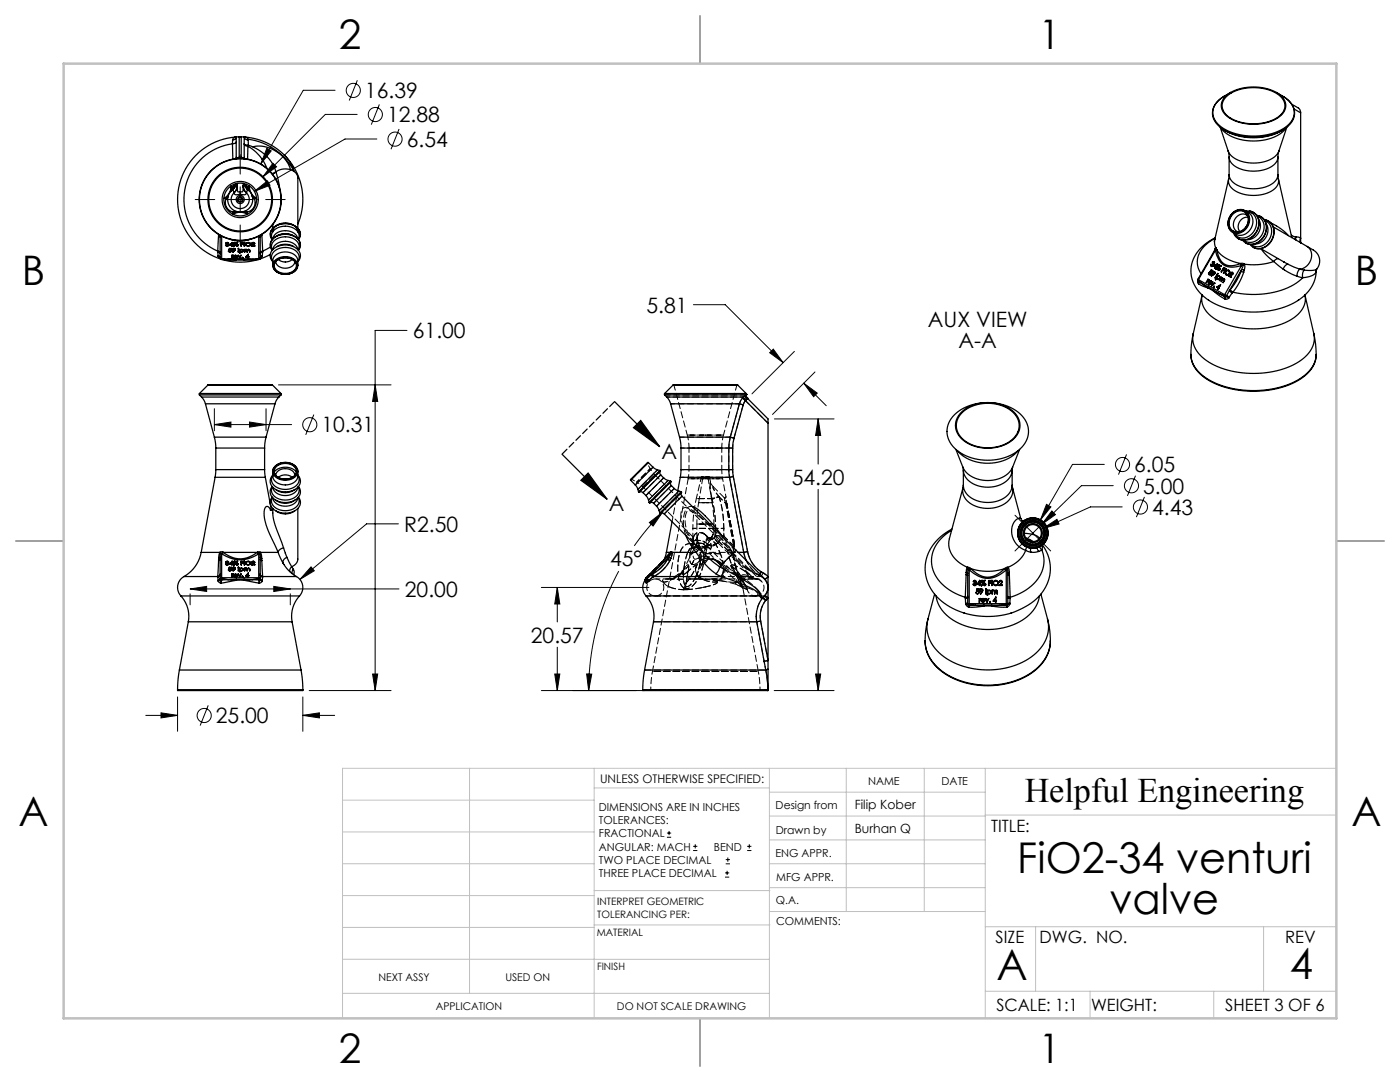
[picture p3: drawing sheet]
<svg xmlns="http://www.w3.org/2000/svg" width="279mm" height="216mm" viewBox="0 0 279 216" stroke-linecap="round" stroke-linejoin="round" font-family="sans-serif">
<defs><g id="words">
<g font-size="8.5">
<text x="203" y="174.2">FiO2-34 venturi</text>
<text x="221.4" y="182.3">valve</text>
<text x="198.9" y="195.5">A</text>
<text x="257.4" y="195.4">4</text>
</g>
<g font-size="8.1">
<text x="67.6" y="9.7">2</text>
<text x="207.3" y="9.7">1</text>
<text x="4.4" y="57">B</text>
<text x="270.4" y="57">B</text>
<text x="3.7" y="164.9">A</text>
<text x="269.7" y="164.9">A</text>
<text x="67.6" y="212.2">2</text>
<text x="207.3" y="212.2">1</text>
</g>
<text font-size="6.9" x="204.5" y="160.1">Helpful Engineering</text>
<g font-size="4.2">
<text x="72.8" y="19.6">16.39</text>
<text x="77.2" y="24.4">12.88</text>
<text x="81.2" y="29.3">6.54</text>
<text x="129" y="62.4">5.81</text>
<text x="185.2" y="65.3">AUX VIEW</text>
<text x="82.4" y="67.5">61.00</text>
<text x="191.3" y="69.5">A-A</text>
<text x="64.2" y="86.3">10.31</text>
<text x="132" y="91.5">A</text>
<text x="226.4" y="94.2">6.05</text>
<text x="158" y="96.7">54.20</text>
<text x="228.1" y="98.5">5.00</text>
<text x="80.7" y="106.1">R2.50</text>
<text x="121.5" y="102">A</text>
<text x="229.9" y="102.7">4.43</text>
<text x="121.7" y="113">45°</text>
<text x="80.8" y="119.1">20.00</text>
<text x="105.9" y="128.2">20.57</text>
<text x="43.1" y="144.3">25.00</text>
</g>
<g font-size="3.4">
<text x="197.8" y="166">TITLE:</text>
<text x="198.7" y="188.1">SIZE</text>
<text x="207.5" y="188.1">DWG. NO.</text>
<text x="256.5" y="188.2">REV</text>
<text x="198.8" y="201.7">SCALE: 1:1</text>
<text x="217.7" y="201.8">WEIGHT:</text>
<text x="244.5" y="201.7">SHEET 3 OF 6</text>
</g>
<g font-size="2.5">
<text x="170.6" y="161.4">Filip Kober</text>
<text x="170.6" y="166.2">Burhan Q</text>
</g>
<text font-size="2.4" x="119.8" y="156.2">UNLESS OTHERWISE SPECIFIED:</text>
<g font-size="2.2">
<text x="119.5" y="161.8">DIMENSIONS ARE IN INCHES</text>
<text x="154.8" y="161.4">Design from</text>
<text x="173.2" y="156.6">NAME</text>
<text x="187.9" y="156.7">DATE</text>
<text x="119.5" y="164.4">TOLERANCES:</text>
<text x="119.5" y="167.1">FRACTIONAL</text>
<text x="154.9" y="166.3">Drawn by</text>
<text x="119.5" y="169.7">ANGULAR: MACH</text>
<text x="119.5" y="172.4">TWO PLACE DECIMAL</text>
<text x="142.5" y="169.7">BEND</text>
<text x="154.8" y="171">ENG APPR.</text>
<text x="119.5" y="175">THREE PLACE DECIMAL</text>
<text x="154.9" y="175.7">MFG APPR.</text>
<text x="154.9" y="180.4">Q.A.</text>
<text x="154.9" y="184.6">COMMENTS:</text>
</g>
<g font-size="2.1">
<text x="75.5" y="195.7">NEXT ASSY</text>
<text x="100.9" y="195.7">USED ON</text>
<text x="86.9" y="201.5">APPLICATION</text>
<text x="123.1" y="201.6">DO NOT SCALE DRAWING</text>
</g>
<g font-size="2">
<text x="119.2" y="180.6">INTERPRET GEOMETRIC</text>
<text x="119.2" y="183.1">TOLERANCING PER:</text>
<text x="119.1" y="186.7">MATERIAL</text>
<text x="119.1" y="193.5">FINISH</text>
</g>
</g></defs>
<g fill="none" stroke="#000" stroke-width=".2">
<path d="M66.9 18h-6.4l-8.5 14.7M71.3 16l-1.6 4.1M39 39.8h3.9M45.4 39.8h5.1M47.9 30.8v3.9M47.9 37.3v5.1M50.8 38.2l2.6-2.1 .5 .9zM53 39.8h3.9M53.2 29.6l.9 .5-2.1 2.6zM54.5 32.6l.7 .7-2.7 2zM71.3 22.8h-6.4l-12.4 12.5M75.2 27.7h-6.3l-18.1 10.5"/>
<path d="M75.7 20.8l-1.6 4.1M79.6 25.7l-1.6 4.1M47.9 44.9v3.9M55.6 76.8h22.4M74.9 76.8l.5 3.3h-1zM81.2 65.9h-6.3v71.9M138.4 60.8h6.3l11.6 11.6M153.6 70.4l.7-.7 2 2.7zM158.5 70.1l-8.4 8.5M160.4 76.5l2.7 1.9-.7 .8zM160.4 76.5l4.5 4.5M162.6 74.2l-8.4 8.5"/>
<path d="M42.8 84.7l3.3-.5v1zM42.8 81.5v4.5M42.8 84.7h15.4M49.8 84.2l3.3 .5-3.3 .5zM53.1 81.5v4.5M62.6 82.7l-1.6 4.1M154.5 83.6h12M163.3 83.6l.5 3.3h-1zM163.3 83.6v9M163.3 97.6v40.2M220.4 92.7h-6.4l-6.4 11.1M222.2 96.9h-6.4l-7.9 7.7"/>
<path d="M224.8 90.7l-1.6 4M226.6 94.9l-1.6 4M228.4 99.2l-1.6 4M37.9 117.5l3.3-.5v1zM37.9 118.5v2.2M37.9 117.5h41.7M54.6 117l3.3 .5-3.3 .5zM57.9 118.5v2.2M62.1 113.1l.6 .8-2.8 1.7zM79.5 104.5h-6.3l-13.3 11.1M108 117.2h21.5M111.2 117.2l.5 3.3h-1z"/>
<path d="M111.2 117.2v6.9M123.5 114a50.3 50.3 0 0 0-6 23.8M129.6 104.3l2.6-2.1-1.9 2.8zM132.2 102.2a50.4 50.4 0 0 0-5.6 6.7M202.6 102.8l7.1 7.1M208.1 105.5l2.8-1.9 .5 1zM208.8 100.6l.9 .5-2.1 2.7zM209.7 102.8l-7.1 7.1M209.9 102l.7 .7-2.7 1.9zM224 101.1h-6.4l-9.5 4.4M35.4 139.1v6.8M60.4 139.1v6.8"/>
<path d="M61.7 137.8h16.3M74.4 134.5h1l-.5 3.3zM108 137.8h20.6M110.7 134.5h1l-.5 3.3zM111.2 129.1v8.7M117.1 134.5h1l-.6 3.3zM154.5 137.8h12M162.8 134.5h1l-.5 3.3zM29.1 142.7h6.3M32.1 142.2l3.3 .5-3.3 .6zM41.6 140.8l-1.7 4M60.4 142.7l3.3-.5v1.1z"/>
<path d="M60.4 142.7h6.4M133.1 167.1h.8M133.1 166.2h.8M133.5 165.8v.8M138.3 169.7h.9M138.3 168.9h.9M138.8 168.5v.8M144.7 175h.8M144.7 174.2h.8M144.8 172.4h.9M144.8 171.5h.9M145.1 173.8v.8"/>
<path d="M145.3 171.1v.8M149.1 169.7h.9M149.1 168.9h.9M149.5 168.5v.8"/>
<circle cx="70.5" cy="18" r="1.41"/>
<circle cx="74.9" cy="22.9" r="1.41"/>
<circle cx="78.8" cy="27.8" r="1.41"/>
<circle cx="61.8" cy="84.7" r="1.41"/>
<circle cx="224" cy="92.7" r="1.41"/>
<circle cx="225.8" cy="96.9" r="1.41"/>
<circle cx="227.6" cy="101.2" r="1.41"/>
<circle cx="40.8" cy="142.8" r="1.41"/>
</g>
<g fill="none" stroke="#000" stroke-width=".25">
<path d="M139.7 3.2v9.5M244.4 19.1a3.8 3.8 0 0 0-2.4 3.9 4 4 0 0 0 2.1 2.8M244.4 19.1a3.6 3.6 0 0 0-2.2 4.4 7.2 7.2 0 0 0 5.9 3.5 11.3 11.3 0 0 0 9.2-2.2 3.2 3.2 0 0 0-.7-5.2l-.4-.3M245.6 18.4l-1.2 .7M245.6 18.4a10.1 10.1 0 0 1 9.1 0M245.6 18.4a2.76 2.76 0 0 0-1.5 3.9 7.5 7.5 0 0 0 6.6 2.5 6.5 6.5 0 0 0 5.7-2.8 2.8 2.8 0 0 0-1.7-3.6M254.7 18.4l1.5 .9M256.2 19.3a3.5 3.5 0 0 1 2 4.3l-.4 .8-.6 .7M45.1 39.8a1.96 1.96 0 0 0 1.4 2.5M45.3 39.4l-.2 .4M45.5 39.2l-.4 .6M45.5 39.1l-.2 .3"/>
<path d="M45.6 39l-.3 .4M46.1 37.1a2.97 2.97 0 0 1-1.4 2.5l.6-.2M46.1 37.1l.1 .6M46.2 37.7v.4M46.2 37.7l-.1 .5M46.4 28.7a11.2 11.2 0 0 0-9.6 9.6 11.2 11.2 0 0 0 6.7 11.8M46.4 28.7l.1 3.1M46.4 27.9v.8M46.5 37.3l-.3 .7M46.5 37.3l-.3 .4M46.5 37.8l.2 .7M46.5 37.8a2.5 2.5 0 0 0-.4 3.7 2.5 2.5 0 0 0 3.7 0 2.5 2.5 0 0 0-.4-3.7"/>
<path d="M46.7 38.5h.1M46.7 38.5a1.81 1.81 0 0 0-.1 2.6 1.81 1.81 0 0 0 2.6 0 1.81 1.81 0 0 0 0-2.6M46.7 38.5a.8 .8 0 0 0 1.1 .3h.1M46.7 37.1l-.2 .7M46.7 36.8v.3M46.7 37.1l-.2 .2M46.9 27.4a12.5 12.5 0 0 0-11.4 10.9 12.5 12.5 0 0 0 8.5 13.4M46.9 27.4l-.3 .2-.2 .3M47.1 27.3h.6M47.1 28.3l-.2 .3-.5 .1M47.1 27.3a.71 .71 0 0 1-.7 .6M47.1 31.4v.3"/>
<path d="M47.1 27.3l-.2 .1M47.1 27.3v4.4M47.2 36.6l-.5 .5M47.3 31.5l-.1 .1M47.3 31.5l-.1 .2M47.3 36.6l-.3 .7-.5 .5M47.3 37.1a1.87 1.87 0 0 1-.6 1.4M47.3 36.6v.5M47.3 37.1h.1M47.3 37.1a1.88 1.88 0 0 1-.6 1.4M47.3 37.1l.1 1.1 .5 .1M47.7 31.4v.3"/>
<path d="M47.7 31.4l-.4 .1M47.7 31.4l-.1 .2M47.7 31.4h.1M47.7 27.3h.4M47.7 31.4h.4M47.7 27.3v4.1M47.9 39.3l-.4 .7M47.9 38.3v.5M48 39.3l.4 .7M48.1 31.4h.1M48.1 27.3h.6M48.1 27.3v4.1"/>
<path d="M48.2 31.4v.2M48.2 31.4l.4 .1M48.5 37.1a1.88 1.88 0 0 0 .7 1.4M48.5 37.1l-.1 1.1-.5 .1M48.5 37.1a1.87 1.87 0 0 0 .7 1.4M48.5 36.6v.5M48.5 37.1h.1M48.6 36.6l.3 .7 .5 .5M48.6 31.5v.1M48.6 31.5l.1 .2M48.7 36.6l.5 .5M48.7 28.7a.67 .67 0 0 0 .8 .5"/>
<path d="M48.7 28.7l.3 .2 .6 .1M48.7 27.3a.72 .72 0 0 0 .8 .6M48.7 27.3h.2M48.7 31.4l.1 .3M48.7 27.3v4.4M48.9 27.3l.5 .3 .1 .3M49.1 27.4a12.5 12.5 0 0 1 7.7 3.6M49.2 37.1l.2 .7M49.2 36.8v.3M49.2 37.1l.2 .2M49.2 38.5a1.08 1.08 0 0 1-1.3 .3M49.2 38.5h.1"/>
<path d="M49.4 37.8l-.2 .7M49.4 37.3l.3 .7M49.4 37.3l.3 .4M49.5 29.2l.5 .3a8.5 8.5 0 0 1 2.3 2.3M49.5 29.2l-.1 2.6M49.5 27.8a12.1 12.1 0 0 1 9.2 6.4M49.5 27.9l.1 1.1M49.6 29a9.5 9.5 0 0 1 3.6 2.2M49.6 29l-.1 .2M49.7 37.7v-.6a2.97 2.97 0 0 0 1.5 2.5l-.6-.2M49.7 37.7v.4M49.7 37.7l.1 .5"/>
<path d="M50.3 39l.3 .4M50.3 39.1l.3 .3M50.4 39.2l.4 .6M50.4 29.3a6.6 6.6 0 0 1 7.6 4.6M50.6 39.4l.2 .4M50.8 39.8a1.96 1.96 0 0 1-1.4 2.5M52.3 31.8l1 1.8M53.2 31.2l-.9 .6M53.2 31.2l1.2 1.6 .6 1.4M55 34.2l-.7 .4M55 34.2l.1 .1M55.1 34.3a2.98 2.98 0 0 1 4.3 .7v11.3a2.42 2.42 0 0 0-3.2-1.7 2.02 2.02 0 0 0-1.8 1.7v-1.5"/>
<path d="M55.1 34.3l.7 3.3M55.1 34.3l-.8 .4M56.8 31l1.1 1.4 .8 1.8M56.8 31a12.5 12.5 0 0 1 2.6 13.7M243.5 25.4l1.6 4.7M243.6 25.5a8.2 8.2 0 0 0 7.3 2.6 7.3 7.3 0 0 0 5.8-2.6M244.1 25.8a12.6 12.6 0 0 0 11.8 .2M244.1 25.8a11.9 11.9 0 0 0 11.8 .2M245.1 30.1l.2 1.2M245.1 30.1a4.3 4.3 0 0 0 3.6 2.3 6.8 6.8 0 0 0 6.3-1.7l.2-.6M245.2 35.7a2.64 2.64 0 0 0 2.2 2.8 7.3 7.3 0 0 0 7.2-1.1l.5-.8v-.9M245.2 35.7l-2.8 12.1"/>
<path d="M245.3 34.9l-.1 .8M245.3 34.9a3.2 3.2 0 0 0 2.8 2.5 6.6 6.6 0 0 0 6.5-1.4l.4-1.1M245.3 31.3v3.6M255 31.3a3.1 3.1 0 0 1-2.6 2.6 6.8 6.8 0 0 1-6.6-1.4l-.4-.5-.1-.7M255 31.3v3.6M255 34.9l.1 .8M255.1 35.7l2.7 11.7M255.2 30.1l-.2 1.2M255.7 22.9a2.46 2.46 0 0 0-.6-4.1 9.2 9.2 0 0 0-10.4 .5 2.58 2.58 0 0 0 .9 4.3M255.7 22.8a9.1 9.1 0 0 1-8.9 1.3l-1.2-.5M256.8 25.4l-1.6 4.7M257.1 25.1l-1.2 .9"/>
<path d="M257.8 20.8l1.4 .8 .4 .9M258.2 21.7l1.4 .8M259.6 22.5v25.9M43.5 50.1l.4 .3M43.5 50.1v.2M43.5 50.3l.4 .3M43.5 50.3v.7M43.5 51l.4 .5M43.5 51v.1M43.5 51.1l.4 .4M43.5 51.1l.1 .1M43.6 51.2l.3 .3"/>
<path d="M43.6 51.2l.3 .2M43.6 46.9l-.1 3.2M43.6 46.9l.3 .5M43.6 46.8v.1M43.9 46.9v.3M43.9 51.4h.1M43.9 51.4v.1M43.9 51.5l.3 .3M43.9 47.2v3.4M43.9 50.6v.9M43.9 51.5l.3 .2M43.9 51.5h.1"/>
<path d="M43.9 47v.2M44.2 51.8h.6M44.2 51.7v.1M44.2 47.1v4.6M44.2 51.8h7.4M44.2 51.7h7.4M44.2 51.8h.1M45.1 48.4v.2M45.3 51.8h1.9M45.3 49.1h.1M45.3 49.1l-.3-.2 .3 .2M45.3 48.4l.3 .1-.1 .2"/>
<path d="M45.3 48.4l-.2 .2M45.3 48.5l-.2 .1M45.3 48.5l.2 .1M45.3 48.4v.1M45.5 48.6v.1M45.5 48.7h.1a.23 .23 0 0 1 .1 .4 .23 .23 0 0 1-.4 0M45.5 51.8h1.7zM45.5 48.6l-.2 .2 .3 .1M45.5 48.4v.2M45.6 48.9l-.3 .2M45.6 48.8v.1M45.6 48.5l-.1 .1"/>
<path d="M45.7 48.8l-.1 .1M45.8 49.8h-.1M45.8 49.7l.4-.1h-.4l-.1 .3h.2M45.8 49.7v.1M45.9 50.2v.1M45.9 50.2l-.3-.1 .3 .2M45.9 49.9l.2 .2M45.9 49.8v.1M45.9 49.8a.25 .25 0 0 1 .3 .3 .25 .25 0 0 1-.3 .2M45.9 49.8h-.1M45.9 48.8h.1M46 48.8v.1"/>
<path d="M46 48.9h.3M46 47.7a5.6 5.6 0 0 0 3.9 .1M46.1 50.1l-.2 .1M46.1 49.9v.2M46.2 50v.1M46.2 50.9l.1 .6zM46.2 51.3h.1M46.3 48.5v.6v-.7l-.5 .5h.7h-.2M46.3 48.6l-.3 .3M46.3 51.1v.2M46.3 51v.1M46.4 49.7v.1"/>
<path d="M46.4 49.8l.3 .1M46.4 49.6v.2M46.5 51l-.2 .1M46.5 51h.1M46.5 50.9v.1M46.5 50.9l-.2 .1M46.5 42.3l.5 .1M46.5 50.2v.1M46.6 48.5h.1M46.6 48.6l.2 .1M46.6 48.4v.2M46.6 51.1l.1 .1"/>
<path d="M46.6 49.9v.1M46.7 49.6l.2 .2M46.7 49.6l-.3 .2M46.7 49.6h.1M46.7 49.6a.23 .23 0 0 0-.4 .2 .23 .23 0 0 0 .3 .2M46.7 49.6a.24 .24 0 0 1 .2 .1 .24 .24 0 0 1 0 .3M46.7 51.2l.3 .2M46.7 49.1v.1M46.7 51.1v.1M46.7 51v.2M46.7 51.2h.6M46.8 49.9l-.2 .1"/>
<path d="M46.8 48.7h.1M46.8 48.4a.18 .18 0 0 0-.3 .2 .17 .17 0 0 0 .3 .1M46.8 48.4h.6l-.7 .8M46.8 48.4l-.2 .2M46.8 48.4l.1 .2M46.8 48.4h.1M46.8 51.1l-.1 .1M46.8 51v.1M46.9 49.8v.2M46.9 49.8l-.4 .5M46.9 50l-.4 .3M46.9 49.8l-.2 .1"/>
<path d="M46.9 49.6v.2M46.9 48.6l-.1 .1M46.9 48.4v.2M47 49.7l-.1 .1M47 48.5v.1l-.2 .1M47 48.4v.1M47 48.5h.1M47 48.5h-.1M47 51.4l.3-.1-.3 .2M47 51.4v.1M47 42.4l-.5 .3a2.97 2.97 0 0 1 2.9 0l-.5-.3M47 50.9l.3 .1"/>
<path d="M47 50.9a.28 .28 0 0 0-.4 .3 .28 .28 0 0 0 .4 .3M47 51l-.2 .1M47 51l.3 .2M47 50.9v.1M47.1 48.9l.1 .1M47.2 51.8h1.5M47.2 49l.1 .1M47.2 48.8v.2M47.3 42.2l-.8 .1M47.3 51v.2M47.3 51.1h.1M47.3 48.4l-.3 .1"/>
<path d="M47.3 48.4h.1M47.3 48.4l-.6 .8M47.3 51l.1 .2h-.7M47.3 42.2l-.3 .2M47.3 48.9l.2 .1M47.3 48.9l-.1 .1M47.3 48.8v.1M47.3 48.8a.17 .17 0 0 0-.2 .2 .17 .17 0 0 0 .2 .1M47.3 48.8a.18 .18 0 0 1 .3 .2 .18 .18 0 0 1-.3 .1M47.3 49.1h.1M47.5 42.3l-.5 .1M47.5 49l-.2 .1"/>
<path d="M47.5 48.8v.2M47.5 40.1h.8M47.5 49.6l.1 .7zM47.5 50.1h.1M47.5 48.9h.1M47.6 50.9l.2 .4M47.8 51.3v.2M47.8 51.5h.1M47.8 51.3l.4-.4-.4 .6M47.8 51.3l-.3-.4 .3 .6M47.8 49.8l.1 .7zM47.8 50.3h.1"/>
<path d="M47.9 50.2l.3 .1M47.9 49.9h.1M48.1 49h.1M48.2 48.4l-.1 .7v-.7h.5l-.4 .1M48.2 48.7h.4l-.4 .1M48.2 49.8l.3 .2M48.2 49.8a.22 .22 0 0 0-.3 .2 .22 .22 0 0 0 .3 .2M48.2 49.8h.1M48.2 49.8h.2a.27 .27 0 0 1 .2 .3 .27 .27 0 0 1-.4 .2M48.2 49.8l-.3 .1M48.2 50.2v.1M48.4 42.3l.5 .1"/>
<path d="M48.4 51.4v.1M48.5 50l-.3 .2M48.5 49.9v.1M48.6 42.2l.3 .2M48.6 50l-.1 .1M48.6 42.2l.8 .1M48.7 51.8h.1M48.7 48.6l.1 .5zM48.7 49h.1M48.8 48.4v.1M48.8 50.1h.1M49 48.7l.1 .1"/>
<path d="M49.1 48.8l.1 .2 .3 .1M49.1 49.8l.2 .2M49.1 49.8l-.2 .3M49.1 49.8h.1M49.1 48.5v.3M49.1 51.2h.1M49.2 51.2h.3M49.3 49.8v.5l.1-.4M49.3 50.1h.1M49.4 42.3l-.5 .1M49.5 51.3h.1M49.5 50.9l-.3 .3"/>
<path d="M49.5 48.4a.39 .39 0 0 0-.5 .4 .39 .39 0 0 0 .5 .3M49.5 48.4a.39 .39 0 0 1 .6 .3 .39 .39 0 0 1-.6 .4M49.5 48.5h.3l.2 .3M49.5 48.5l-.3 .1-.1 .2M49.5 48.4v.1M49.5 49.1h.1M49.5 50.7l-.5 .6h.5M49.5 50.7h.1M49.6 50.7v.8l-.1-.7M49.6 51.2h.1l-.1 .1M49.6 49.8l-.2 .3M49.6 49.8l.2 .2"/>
<path d="M49.6 49.8h.1M49.8 49.8v.5l.1-.3a.27 .27 0 0 0-.2-.2 .27 .27 0 0 0-.3 .1l-.6-.1v.5l.1-.4M49.8 50.1h.1M49.9 51.8h-1.2M49.9 48.5l.1 .3M50 48.8l-.1 .2-.4 .1M50 48.7l-.1 .1M50.3 48.5v.1M50.4 49h.1M50.5 48.5l-.2 .1M50.5 48.5l.3 .1M50.5 48.4v.1"/>
<path d="M50.5 48.4l.3 .2-.2 .2M50.5 48.4l-.2 .1v.1M50.6 51.8h-1.9M50.6 48.8l-.2 .2M50.6 48.8h.1M50.8 48.6l-.6 .5h.7l-.5-.1M50.8 48.5v.1M51.5 51.8a12.5 12.5 0 0 1-7.1 0M51.6 51.7v.1M51.6 47.1v4.6M51.6 51.8h.1M51.6 51.8h-.5"/>
<path d="M51.9 46.9v.3M51.9 51.5l-.3 .3M51.9 51.5l-.3 .2M51.9 47.2v4.3M52 51.4l-.1 .1M52 46.9l-.1 .3M52.2 46.8l.1 .1M52.3 46.9l.1 3.2M52.3 46.9l-.4 .5M52.3 51.2l-.4 .3M52.3 51.2l-.3 .2M52.4 51.1l-.5 .4"/>
<path d="M52.4 51.1l-.1 .1M52.4 51l-.5 .5M52.4 51v.1M52.4 50.3l-.5 .3M52.4 50.3v.7M52.4 50.1l-.5 .3M52.4 50.1v.2M54 50.8l-2.1 .9M54 49.2l-1.6 .9M54.3 50a1.81 1.81 0 0 1 1-2.9 3.5 3.5 0 0 1 4.6 1.3v.8l-.3 .8M54.3 47.8a1.81 1.81 0 0 1 1-2.8 3.5 3.5 0 0 1 4.6 1.3v.8l-.3 .7M54.3 49.9a1.81 1.81 0 0 1 1.6-2.5 2.93 2.93 0 0 1 3.8 1.6l-.2 .9"/>
<path d="M54.3 47.8a1.81 1.81 0 0 1 1.6-2.5 2.93 2.93 0 0 1 3.8 1.6l-.2 .9M54.4 49.9a1.78 1.78 0 0 1 1.1-2.9 3.4 3.4 0 0 1 4.3 1.3l.1 .8-.4 .8M54.4 47.7a1.78 1.78 0 0 1 1.1-2.8 3.4 3.4 0 0 1 4.3 1.2l.1 .8-.4 .8M54.4 53a2.42 2.42 0 0 0 3.2 1.7 2.02 2.02 0 0 0 1.8-1.7M54.4 53a2.42 2.42 0 0 1 3.2-1.7 2.02 2.02 0 0 1 1.8 1.7M54.4 53a1.97 1.97 0 0 1 .6-2.1 3 3 0 0 1 4.3 .6l.1 1.5M54.4 52.2a1.69 1.69 0 0 1 1.1-2.6 3.2 3.2 0 0 1 4.1 1.3l.1 .8-.3 .5M54.4 52.2a1.79 1.79 0 0 1 .9-3 3.5 3.5 0 0 1 4.6 1.3v.9l-.5 .8M54.4 49.8a2.67 2.67 0 0 1 3.9-1.4l.7 .6 .4 .8M54.4 47.7a2.67 2.67 0 0 1 3.9-1.4l.7 .5 .4 .9M54.9 52.1a2.81 2.81 0 0 1 4.4 .6 2.09 2.09 0 0 1-2.7 2 1.83 1.83 0 0 1-2-2.1zM55 52.1a2.73 2.73 0 0 1 4.2 .5 1.66 1.66 0 0 1-1.7 2 2.29 2.29 0 0 1-2.9-1.6z"/>
<path d="M55 52.2a2.09 2.09 0 0 0 3.6 .6l.2-.6M55.2 52a2.59 2.59 0 0 1 3.9 .6 1.8 1.8 0 0 1-2.2 2 1.78 1.78 0 0 1-2.1-2zM55.3 49.2a3.3 3.3 0 0 1 3.3 0M55.3 47.1a3.3 3.3 0 0 1 3.3 0M55.6 51.8a2.15 2.15 0 0 0 2.7 0M239 55.9l.1 .1M239 56l.2 .6M239.1 55.7v.4M239.1 55.7l.1 .1M239.1 56.1v.1M239.1 56v.2M239.1 56l.9 .7"/>
<path d="M239.1 56.1l.1 .5M239.1 56.2l.1 .4M239.1 56.2l.9 .5M239.2 55.8l-.1 .2M239.2 55.8l5.2 3M239.2 56.6l1.9 .9M240 56.7l1.1 .8M240 56.7l1.2 .6M241.1 55.9v-.2l-.4 .7 .5-.5M241.1 55.9h.2M241.1 55.9h.1M241.1 57.5l1.1 .6"/>
<path d="M241.2 57.3l-.1 .2M241.2 57.3l1.1 .6M241.2 59.9a18.1 18.1 0 0 0 17.9 0M241.2 56.2a.27 .27 0 0 0 0 .4 .27 .27 0 0 0 .4 0h-.3M241.2 55.9h.1M241.2 56.5l.1 .2M241.3 54.6l.1 .2M241.3 56.6l.2 .1M241.3 55.9h-.1M241.3 56.2h-.1M241.3 54.7l.3 .1M241.4 56a.3 .3 0 0 1 .3 .1 .3 .3 0 0 1 0 .4l-.5-.2 .1 .3"/>
<path d="M241.4 56l-.2 .2M241.4 56l.3 .1M241.6 54.2h.1M241.6 54.2l.1-.2h.3l-.3-.1-.3 .4h.2M241.6 54.3l.1 .3M241.6 54.3l.2 .1M241.6 56.1l.2 .2M241.6 56.1l-.3 .1 .4 .2M241.6 56.1l.1 .3M241.6 54.2l-.1 .1M241.7 54.6l-.4 .1M241.7 54.6h.1"/>
<path d="M241.7 54.2v.4M241.7 54.6a.27 .27 0 0 1-.4 .2 .27 .27 0 0 1-.1-.4l.1 .3M241.7 53l.1 .2M241.7 55h.1M241.8 53l.2 .1M241.8 53.9v.1M241.8 57h.1M241.9 56.8l.5-.3-.6 .5M241.9 56.8l.1-.6-.2 .8M241.9 56.8l.1 .1M242 52.7l.1 .3M242 52.7h.1"/>
<path d="M242 56.9h.1M242 54.3v.3l.1 .2M242 54.3a.26 .26 0 0 1 .4-.1 .26 .26 0 0 1 0 .4M242 54.3l.1 .1M242 52.6v.1M242 52.6h.1M242 54.5l.1 .3M242.1 54.4v.2M242.1 52.7l.1 .1M242.1 53h-.3M242.1 53h.1M242.1 54.6l.2 .1"/>
<path d="M242.1 52.6l.2 .1M242.1 52.6v.1M242.1 54.8l-.4 .2M242.1 54.8h.1M242.2 53a.25 .25 0 0 1-.4 .2 .25 .25 0 0 1-.1-.4l.1 .2M242.2 52.8v.2M242.2 58.1l2.3 1.6M242.2 58.1l1.2 .5M242.2 54.8l-.5 .2M242.2 52.3l-.2 .1a.21 .21 0 0 1 .3-.2 .21 .21 0 0 1 .1 .4M242.2 52.3l.1 .2M242.2 52.3l.2 .1"/>
<path d="M242.2 57.2h.1M242.3 57.9l-.1 .2M242.3 57.9l1.1 .7M242.3 52.5l-.3 .1M242.3 52.5l.1 .1M242.3 52.3h-.2M242.3 54.3l.2 .1M242.3 54.3l-.2 .1M242.3 54.3l.1 .3M242.3 57.2v.1M242.4 52.6l-.2 .2M242.4 53.1l.3 .2h-.1"/>
<path d="M242.4 57.2h-.1M242.4 54.6h-.3M242.4 54.6h.1M242.4 53.1h-.1M242.4 54.2l-.2 .1M242.4 54.6l-.2 .2M242.4 47.8v.9l.2 .7M242.4 47.8l-.1 .3M242.5 47.5a5.7 5.7 0 0 0-3.6 5.1l.2 .8 .6 1.2M242.5 47.5a7.4 7.4 0 0 0-4.7 7.7 7.5 7.5 0 0 0 3.4 4.7M242.5 53.3v.2l.1-.2M242.5 53.3h.1"/>
<path d="M242.5 49.7l-3.4 6M242.5 50h.1M242.5 50l-3.3 5.8M242.5 49.7v.3M242.5 49.7h.1M242.6 50a3.5 3.5 0 0 0 2.9 3.3l1.1-.1 1.1-.2M242.6 49.4l-.1 .3M242.6 49.4l-.2 .6M242.6 49.4l.2 .4M242.6 49.4h.1M242.8 52.8l-.2 .4M242.8 52.8l-.4 .3"/>
<path d="M242.8 49.8l-.3 .2M242.8 49.8h.1M242.8 49.8a7 7 0 0 0 4.8 2.8M242.8 49.8l-.2 .2M242.8 49.8a3.6 3.6 0 0 0 2 3.1 4.2 4.2 0 0 0 2.8-.3M242.8 55.5a.3 .3 0 0 0 .3 .3 .3 .3 0 0 0 .3-.2M242.8 55.5l.2 .3M242.9 55.5h.1M242.9 52.8h-.1M243 52.6h.1M243 52.6l-.8 .5 .3 .2M243 57.3l.3 .2"/>
<path d="M243 52.6l-.4 .6M243 54.6l-.5 .9zM243 55.7h.2M243 52.9v.1a.19 .19 0 0 0 .1 .2 .19 .19 0 0 0 .2-.1M243 52.9l.1 .1M243 55.1h.3M243 55.1l.1-.2-.5 .9 .2-.3M243.1 53.1v.1M243.1 53v.1M243.1 55.1v.1M243.1 53.1l.1 .1M243.1 53.6a.19 .19 0 0 1 .3-.1 .19 .19 0 0 1 0 .3"/>
<path d="M243.1 53.6v.1a.19 .19 0 0 0 .1 .3 .19 .19 0 0 0 .2-.2M243.1 53.6l.1 .1M243.1 57.5v.2l.1-.2M243.1 57.5h.1M243.2 53.8v.2M243.2 53.7v.2M243.2 53.9h.1M243.2 52.9l.2 .1M243.2 52.9l.1 .2M243.2 52.9l-.1 .1M243.3 53.1h-.2M243.3 53.1h.1"/>
<path d="M243.3 55.2l.2 .1M243.3 55.2v.3M243.3 55.2a.29 .29 0 0 0-.4 .1 .29 .29 0 0 0 .1 .4M243.3 55.1l.1 .5M243.3 55.1h-.3M243.3 52.9h-.1M243.3 52.9h-.3M243.3 52.9l.2 .1M243.3 53.6l.1 .2M243.3 53.6l-.1 .1M243.3 53.6l.2 .1M243.3 55.5l-.3 .2"/>
<path d="M243.3 55.5l.1 .1M243.4 53l-.1 .1M243.4 53h.1M243.4 53.8l-.2 .1M243.4 53.8h.1M243.4 53l.2 .1M243.4 58.6l.9 .4M243.4 58.6l1 .6M243.4 53.6h-.1M243.5 53l.3 .1-1.2 .6 1-.6M243.5 53l.2 .1M243.5 57.1l-.3 .3"/>
<path d="M243.5 57l-.6 .4M243.6 56.8l-.8 .5 .3 .2M243.6 56.8h.1M243.6 56.8l-.4 .7M243.6 53.1h.1M243.7 55.5v-.2l-.3 .7 .3-.5h.2M243.7 55.5h.1M243.8 55.5h-.1M243.8 55.4l.2 .3M243.8 55.4l-.1 .1M243.8 55.4l.1 .1M243.9 55.8l.1 .1"/>
<path d="M243.9 55.5v.3M243.9 55.5l.2 .1M243.9 55.5h.1M244 55.7h.4l-.1 .4M244 55.7h.1M244.1 55.7v.1M244.1 53.8v.1M244.2 53.4l.4 .2-.4-.1-.1 .3 .2 .2-.3-.1-.2 .4zM244.2 53.4l.1 .1M244.3 56l-.2 .4 .2-.3M244.3 56v.1M244.3 55.7l-.3 .1-.2 .4 .1-.4"/>
<path d="M244.3 55.7v.3M244.3 55.7l.1 .1M244.3 59l.4 .1M244.3 59l.1 .2M244.4 55.7h-.1M244.4 59.2l.1 .5M244.4 58.8l.4 .2M244.4 58.8l-.1 .2M244.5 53.9l-.3 .6zM244.6 54.2a.44 .44 0 0 1 .6-.3 .44 .44 0 0 1 .1 .7M244.6 54.2a.44 .44 0 0 0 .1 .6 .44 .44 0 0 0 .6-.2M244.6 54.2h.1"/>
<path d="M244.6 53.6l.1 .1M244.6 54.6l.2 .3M244.7 54.2l-.1 .3 .2 .3M244.7 59.1l.5 .4M244.7 59.1l-.2 .6M244.7 59.1l-.3 .1M244.7 53.7h.1M244.7 59.1l.6 .2M244.7 59.1h.1M244.8 59l.6 .3M244.8 59l-.1 .1M244.8 54.8h.3"/>
<path d="M245.2 54l.1 .2v.4M245.2 54h-.3l-.2 .2M245.2 54l.2 .3M245.2 59.5l-.3 .2h-.4M245.3 54h-.3M245.3 54.6l-.2 .2h-.3M245.3 54.6h.1M245.3 59.3l-.1 .2M245.3 58l.6 .5M245.3 58l-.5 1M245.4 59.3h-.1M245.5 57.8l.6 .5"/>
<path d="M245.5 57.8l-.2 .2M245.7 54.9l-.5 .2 .5 .3-.3-.3h.1M245.7 54.9h.1M245.9 54.4l-.3 .1a.24 .24 0 0 1 .4-.2 .24 .24 0 0 1 0 .4M245.9 54.4v.3M245.9 54.4l.2 .2M245.9 58.5l-.5 .8M245.9 54.7l-.2 .2M245.9 54.7h.1M246 54.4h-.2M246 54.7l-.7 .4M246 42.5a1.89 1.89 0 0 1 2.6-.3 1.89 1.89 0 0 1 .5 2.5 2.18 2.18 0 0 1-3.5 1.2 2.53 2.53 0 0 1 .4-3.4z"/>
<path d="M246.1 58.3l-.2 .2M246.1 42.5a1.81 1.81 0 0 1 2.4-.3 1.81 1.81 0 0 1 .5 2.4 2.08 2.08 0 0 1-1.4 1.6 2.08 2.08 0 0 1-2.1-.5 2.52 2.52 0 0 1 .6-3.2zM246.2 42.6a1.74 1.74 0 0 1 2.3-.2 1.74 1.74 0 0 1 .5 2.2 2 2 0 0 1-3.3 1.1 2.34 2.34 0 0 1 .5-3.1zM247.6 52.6l.1 .4M247.7 54.2l-1 1.9-1.2 1.7M247.7 54.2l.5 .1M247.7 52.6l.3-.1 .3 .2M247.7 52.6l.1 .4M247.7 52.6h-.1M247.8 53l-3.4 5.8M247.8 53h-.1M247.8 53.8l.5 .1"/>
<path d="M247.8 53.8l-2.5 4.2M247.8 53.8l-.1 .4M248.1 52.9l-.3 .1M248.1 52.9h.1M248.1 52.9l-.3 .9M248.2 54.3a13 13 0 0 1-2.1 4M248.3 52.7l-.2 .2M248.3 52.7h.1M248.3 52.7l.1 .6-.1 .6M248.3 53.9l-.1 .4M248.5 42a2.6 2.6 0 0 0-3.4 3.2l.4 .8 .5 .4M248.5 42a2.6 2.6 0 0 1-1.1 4.5l-.9 .1-.5-.2"/>
<path d="M248.5 42a2.55 2.55 0 0 1 1.6 2.4 2.55 2.55 0 0 1-1.7 2.4l-1.2 .1-1.2-.5M248.7 42.1a2.29 2.29 0 0 1 2.4 3.1 2.91 2.91 0 0 1-4.3 2.2l-.6-.9M248.8 42.2a2.25 2.25 0 0 1 1.7 3.5 2.44 2.44 0 0 1-4.1 1.1l-.1-.3M249 43a1.9 1.9 0 0 0-2.2 .2 1.9 1.9 0 0 0-.6 2l.3 .7 .6 .4M249.1 43.4a1.82 1.82 0 0 0-1.7 .9 1.82 1.82 0 0 0 0 1.9M249.4 42.1l.5 .2M249.9 42.3a2.85 2.85 0 0 1 .4 4.6 2.6 2.6 0 0 1-3.1 .8M250.8 43a2.49 2.49 0 0 1 1.6 3.8 2.7 2.7 0 0 1-4.3 1.3l-.1-.2M250.9 43l.5 .1M250.9 43.2a2.6 2.6 0 0 1 .4 4.3 2.3 2.3 0 0 1-3.1 .4M251.2 43.8a2.74 2.74 0 0 1-2.3 4M251.4 43.2a2.85 2.85 0 0 1 .4 4.5 2.6 2.6 0 0 1-3.1 .8"/>
<path d="M251.6 49.6l4.7 2.7M251.7 49.6l.9 1.2 1.6 1.4M252.3 43.8a2.49 2.49 0 0 1 1.6 3.9 2.7 2.7 0 0 1-4.3 1.2l-.1-.1M252.4 43.9l.5 .1M252.4 44a2.6 2.6 0 0 1 .4 4.4 2.3 2.3 0 0 1-3.1 .4M252.7 44.7a2.74 2.74 0 0 1-2.3 4M252.9 44a2.85 2.85 0 0 1 .4 4.6 2.6 2.6 0 0 1-3.1 .8M253.6 44.5a10.1 10.1 0 0 1 3.5 2.5M254.1 45.3l6.8 3.9M254.2 52.2a12.8 12.8 0 0 1-5.9 .5M254.2 52.2l1.9 1.5M255.1 51.6l-.5 .2-.4 .4"/>
<path d="M256.1 53.7l2.7 1.4M256.2 52.3h.1M256.3 52.3l.8 .5M257.1 52.8l2.3 .9M257.1 52.8a1.12 1.12 0 0 0-1 .9M257.7 46.9l.9 .4M258.6 47.3l-.1 .5M258.6 47.3h.1M258.6 47.3h.5l.5 .2-.2 .4 .2 .5M258.6 47.3v.6M258.8 55.1l1.2 .3M259.2 59.9h-.1"/>
<path d="M259.4 53.7a1.6 1.6 0 0 0-.6 1.4M259.4 53.7l.9 .2M259.6 48.4v.1M259.6 48.4h.1M260 55.4a14.4 14.4 0 0 1-11 3.3l-2.9-.4M260.3 53.9a1.59 1.59 0 0 0-.3 1.5M260.9 49.2l.2 .1a3.1 3.1 0 0 1 2.2 3.4l-.5 1M260.9 49.2a2.61 2.61 0 0 1 .7 2.7 2.61 2.61 0 0 1-2.2 1.8M262.7 54a7.1 7.1 0 0 1-3.6 5.9M262.7 54.1l-.2 .4a3 3 0 0 1-2.5 .9M262.7 54v.1M262.8 53.7a3.8 3.8 0 0 1-2.5 .2"/>
<path d="M262.8 53.7l-.1 .3M39.8 78.5v.3M39.8 78.5h16.3M39.8 78.8h16.3M39.8 78.8l.4 .4M40.2 79.2l.5 .6 .3 .8M40.2 79.2h15.5M41.5 76.8h12.9M41.5 76.8l-1.7 1.7M54.4 76.8l1.7 1.7M55.7 79.2l-.5 .6-.3 .8M56.1 78.5v.3"/>
<path d="M56.1 78.8l-.4 .4M132.6 78.5v.3M132.6 78.5h16.3M132.6 78.8h16.2M132.6 78.8l.5 .4M133.1 79.2l.4 .6 .3 .8M133.1 79.2h15.2M134.3 76.8h12.9M134.3 76.8l-1.7 1.7M147.2 76.8l1.7 1.7M148.2 79.4l-.6 1.2M148.2 79.4l.6 .5"/>
<path d="M148.3 79.2l.5 .7M148.3 79.2l-.1 .2M148.8 79.9l-.5 .9M148.8 79.9l4.5 4.5M148.8 78.8l-.5 .4M148.8 78.8v.4l.2 .5M148.8 79.9h.1M148.9 78.5l.1 .2M149 78.7l-.2 .1M149 78.7v.4l.2 .4M149 78.7h.1M149 78.7v.5l.2 .3"/>
<path d="M149 78.7l-.1 .3M149 79.7l-.2 .2M149.1 79.4l.1 .1M149.2 79.5l-.2 .2M149.2 79.5h.1M149.2 79.5l4.1 4.1v.8M237.7 70.7a6.1 6.1 0 0 0 3.6 5.3 19.4 19.4 0 0 0 18.2-.3 5.9 5.9 0 0 0 3.2-5M237.7 70.7a6.5 6.5 0 0 0 4.2 5.4 19.5 19.5 0 0 0 17.6-.6 6 6 0 0 0 3.2-4.8M238.1 66.6l1.8-7.7a4.6 4.6 0 0 0 2.7 4.8 15.8 15.8 0 0 0 15.7-.3 4.4 4.4 0 0 0 2.1-4.5l1.8 7.7M238.1 66.6a5.2 5.2 0 0 0 2.7 5.4 18.4 18.4 0 0 0 18.9-.1 5.2 5.2 0 0 0 2.5-5.3M238.1 66.6l-.3 1.7-.1 2.4M262.2 66.6l.4 2.1 .1 2"/>
<path d="M41 80.6h13.9M41 80.6l1.8 6.6M42.8 87.2l.3 2.2M42.8 87.2h10.3M42.9 95.2h10M42.9 95.2l-2.7 15M43.1 93.7l-.2 1.5M43.1 89.4h9.7M43.1 93.7h9.7M43.1 89.4v4.3M52.8 93.7l.1 1.5M52.8 89.4v4.3"/>
<path d="M52.9 95.2l1.3 6.7M53.1 87.2l-.3 2.2M54.3 97.1a1.83 1.83 0 0 0 1.2 2.9 3.5 3.5 0 0 0 4.3-1.3l.1-.8-.3-.8M54.3 99.2a1.83 1.83 0 0 0 1.2 2.9 3.5 3.5 0 0 0 4.3-1.2l.1-.8-.3-.9M54.4 97.1a1.87 1.87 0 0 0 1.6 2.6 2.8 2.8 0 0 0 3.7-1.8l-.2-.8M54.4 99.2a1.87 1.87 0 0 0 1.6 2.6 2.8 2.8 0 0 0 3.7-1.8l-.2-.8M54.4 94.1a2.36 2.36 0 0 1 3.1-1.8 2.03 2.03 0 0 1 1.9 1.8M54.4 95a2.42 2.42 0 0 1 3.2-1.7 2.02 2.02 0 0 1 1.8 1.7M54.4 94.8a1.83 1.83 0 0 0 1.1 3.1 3.5 3.5 0 0 0 4.3-1.3l.1-.8-.5-1M54.4 94.1a2.42 2.42 0 0 0 3.2 1.7 2.02 2.02 0 0 0 1.8-1.7M54.4 95a2.42 2.42 0 0 0 3.2 1.7 2.02 2.02 0 0 0 1.8-1.7M54.4 94.1v.9"/>
<path d="M54.4 97.2a2.65 2.65 0 0 0 3.9 1.4l.7-.5 .4-.9M54.4 99.3a2.65 2.65 0 0 0 3.9 1.4l.7-.5 .4-.9M54.4 94.9a1.73 1.73 0 0 0 1.3 2.5 3.1 3.1 0 0 0 4-1.4v-.5l-.3-.6M54.9 80.6l-1.8 6.6M54.9 93.1a2.81 2.81 0 0 1 4.4 .6 2.09 2.09 0 0 1-2.7 2 1.83 1.83 0 0 1-2-2.1zM55 93.1a2.73 2.73 0 0 1 4.2 .5 1.66 1.66 0 0 1-1.7 2 2.29 2.29 0 0 1-2.9-1.6zM55 97.7a3.2 3.2 0 0 0 3.8 0M55 99.8a3.2 3.2 0 0 0 3.8 0M55 94.8a2.06 2.06 0 0 1 3.3-.9l.4 .4 .1 .5M55.2 93.1a2.62 2.62 0 0 1 3.9 .6 1.67 1.67 0 0 1-1.8 1.9 2.02 2.02 0 0 1-2.6-1.7zM55.6 95.3a2.15 2.15 0 0 1 2.7 0M59.3 93.6l.1 .5"/>
<path d="M59.4 94.1v.9M112.2 90.6l8.9 9M115.9 95.8l1.5-1.4 3.7 5.2zM122.7 80.1l8.9 9M125.8 95.8l1 1M126.4 85.3l1.5-1.4 3.7 5.2zM126.8 96.8l.5 .9M127.3 97.7l.1 .5M127.4 98.2h.2M127.6 98.2l.4-.1 .3 .2M128.3 98.3l.6 .6M128.9 98.9l.5 .9"/>
<path d="M129.4 92.3l-1.9 1.7-1.7 1.8M129.4 92.3l-3.6 3.5M129.4 92.3l.9 .9M129.4 99.8l.2 .5M130.3 93.2l.9 .5M130.3 93.2l-3.5 3.6M131.2 93.7l-3.9 4M131.2 93.7l.5 .2M131.7 93.9l.1 .1M131.7 93.9l-4.3 4.3M131.8 94l-.1 .4 .2 .4M131.8 94l-4.2 4.2"/>
<path d="M131.9 94.8l-3.6 3.5M131.9 94.8l.5 .5M132.4 95.3l.9 .6M132.4 95.3l-3.5 3.6M133.3 95.9l-3.9 3.9M133.3 95.9l.5 .1M133.8 96l.1 .1M133.8 96l-4.2 4.3M133.8 80.6h13.8M133.8 80.6l1.8 6.6M133.9 96.1l-.1 .4 .2 .4M133.9 96.1l-4.2 4.2"/>
<path d="M134 96.9l-3.6 3.5M134 96.9l.6 .6M134.6 97.5l.9 .5M134.6 97.5l-3.6 3.5M135.5 98l-4 3.9M135.5 98l.5 .1M135.6 87.2l.3 2.2M135.6 87.2h10.1M135.8 95.2h9.8M135.8 95.2l-.5 2.7M135.9 93.7l-.1 1.5M135.9 89.4h9.5"/>
<path d="M135.9 93.7h9.5M135.9 89.4v4.3M136 98.1v.2M136 98.1l-4.3 4.3M136 98.3l-.1 .4 .2 .3M136 98.3l-4.2 4.2M136.1 99l-3.5 3.5M136.1 99l10.8 10.8M145.4 93.7l.2 1.5M145.4 89.4h.8M145.4 93.7h.8M145.4 89.4v4.3"/>
<path d="M145.6 95.2l2.8 15M145.7 87.2l-.3 2.2M145.7 87.2l.8 .2M146.2 93.7l.1 1.4M146.2 89.4v4.3M146.3 95.1l-.7 .1M146.3 95.1l2.9 15M146.5 87.4l-.3 2M147.6 80.6l.7 .2M147.6 80.6l-1.9 6.6M148.3 80.8l-1.8 6.6M153.3 84.4l-.1 53.4"/>
<path d="M190.5 82.7a10.3 10.3 0 0 1 13.4 .2 4.6 4.6 0 0 1-1.2 7.4 10.5 10.5 0 0 1-12.2-.9 4.4 4.4 0 0 1 0-6.7zM190.8 89.7l1.4 3.5M191.1 89.9a8.6 8.6 0 0 0 12.1 0M191.8 82.3a8.1 8.1 0 0 1 10.9 .3 3.7 3.7 0 0 1-1.4 5.8 8.1 8.1 0 0 1-9.8-1.2 3.5 3.5 0 0 1 .3-4.9zM192 82.3a7.8 7.8 0 0 1 10.7 .5 3.6 3.6 0 0 1-1.4 5.4 7.9 7.9 0 0 1-9.6-1 3.4 3.4 0 0 1 .3-4.9zM192.2 93.2a5.6 5.6 0 0 0 6.4 2.5 4.6 4.6 0 0 0 3.5-2.5M192.2 93.2l.1 .6M192.2 97.2l-2.7 10.3a4.7 4.7 0 0 0 2.6 5.2l1 .5M192.2 97.2a3.5 3.5 0 0 0 3 4 5.9 5.9 0 0 0 6.6-2l.3-1-.1-1M192.3 96.8l-.1 .4M192.3 96.8a3.9 3.9 0 0 0 3.6 3.4 5.2 5.2 0 0 0 6-2.6l.1-.8M192.3 93.8v3"/>
<path d="M202 93.8a3.9 3.9 0 0 1-3.7 3.3 5.2 5.2 0 0 1-5.9-2.6l-.1-.7M202 93.8v3M202 96.8v.4M202 97.2l1.7 6.2M202.1 93.2l-.1 .6M203.5 89.7l-1.4 3.5M3.2 107.9h9.5M36.1 118.9a6 6 0 0 1 1.5 5.2M36.1 118.9h23.7M36.7 115a2.5 2.5 0 0 0-.6 3.9M36.7 115h6.8M40.2 110.2a7 7 0 0 1-3.5 4.8"/>
<path d="M40.2 110.2h3.7M43.5 115v.2M43.5 115.2v.6M43.5 115.8h.1M43.5 115.8l.1 .2M43.6 116l.6 .4M43.6 111.9l-.1 3.1M43.6 111.4v.5M43.9 110.3l-.3 1.1M43.9 110.3l.1 .1M43.9 110.2l.1 .2M43.9 110.2v.1"/>
<path d="M43.9 114.7l-.1 .3-.3 .2M43.9 114.5l-.1 .4-.3 .1M43.9 111.6l-.3 .3M43.9 111.2l-.3 .2M43.9 111.2v4.3M43.9 115.5l-.4 .3M43.9 115.5h.1M43.9 115.5v.1M43.9 115.6l.3 .1M43.9 115.6l.3 .8M43.9 115.6l-.3 .4M44 110.4l-.1 .8"/>
<path d="M44 110.4l.2 .1M44 110.4h.1M44.2 115.7v.7M44.2 115.4v.3M44.2 115.3v.1M44.2 115.4l-.3 .1M44.2 115.3l-.3 .2M44.2 115.4l1.3 .3M44.2 115.3h7.4M44.2 110.5h.1M44.2 110.5v4.8M44.3 110.5a6.3 6.3 0 0 0 7.3 0"/>
<path d="M44.5 110.2l-.3-.1-.3 .1M44.5 110.2l-.3 .3M44.5 110.2h.1M44.5 110.2l-.2 .3M44.5 110.2a5.1 5.1 0 0 0 6.8 0M44.5 110.2h6.8M45.1 112.5l.1 .1M45.1 112.5v.2h.2M45.1 112.5v.2M45.2 112.6l.1 .1M45.2 112.6v.1M45.3 112.7h.1"/>
<path d="M45.3 112l.3 .1-.1 .2M45.3 112l-.3 .2 .3-.1M45.3 112v.1M45.3 112.1l.2 .1M45.5 112.3l.1 .1M45.5 112.3v.1M45.5 115.7l1.7 .1M45.5 115.7h-1.3M45.5 112.2l-.2 .2 .3 .1M45.5 112.2h.1M45.5 112.2v.1M45.6 112.5h.1"/>
<path d="M45.6 112.5l-.3 .2M45.6 112.5v.2M45.6 112.4a.23 .23 0 0 1 0 .3 .23 .23 0 0 1-.3 0M45.6 112.5l.1 .1M45.6 112.4v.1M45.7 113.7l.2 .1M45.7 113.7l-.1 .1 .3 .1M45.7 113.7v.2M45.8 113.2l-.1 .3h.2M45.8 113.2h.4l-.4 .1v.1M45.8 113.3l-.1 .2M45.8 113.3h.1"/>
<path d="M45.8 113.2v.1M45.8 113.4v.1M45.9 113.8v.1M45.9 113.5l.2 .2M45.9 113.4a.25 .25 0 0 1 .3 .3 .25 .25 0 0 1-.3 .2M45.9 113.4h-.1M45.9 113.4v.1M46 112.5h.3M46 112.5l-.1 .1M46 112.5v.1M46.1 113.6l.1 .1M46.1 113.7l-.2 .1"/>
<path d="M46.1 113.7v.1M46.2 114.7h.1M46.3 112v.7v-.5M46.3 112v.1M46.3 112l-.5 .6h.5M46.3 112.1l-.3 .4M46.3 112.1h.1M46.3 112.5h.2l-.2 .1M46.4 113.4l.3 .1M46.4 113.4v.1M46.5 114.5v.1M46.5 114.5l-.2 .1"/>
<path d="M46.5 114.6l-.1 .1-.2 .4v-.5l.1 .2M46.6 112.2l.2 .1M46.6 112.2v.1M46.6 112.2h.1M46.7 113.2l-.3 .2M46.7 113.2l.2 .2M46.7 113.2a.23 .23 0 0 0-.4 .2 .23 .23 0 0 0 .3 .2M46.7 113.2a.24 .24 0 0 1 .2 .1 .24 .24 0 0 1 0 .3l-.4 .3 .3-.3M46.7 113.2h.1M46.7 113.5v.1M46.7 114.6v.3l.3 .2M46.7 114.8l-.1 .1"/>
<path d="M46.7 114.6v.4M46.7 114.8h.1M46.8 113.6h-.2M46.8 113.6v.1M46.8 112.1l.1 .1M46.8 112.1l-.2 .1M46.8 112.3h.1M46.8 112a.18 .18 0 0 0-.3 .2 .17 .17 0 0 0 .3 .1M46.8 112h.1M46.8 112v.1M46.9 112h.1M46.9 112v.1"/>
<path d="M46.9 113.4l-.1 .3M46.9 113.4l-.2 .1M46.9 113.4l.1 .1M46.9 112.2h.1M46.9 112.2l-.1 .1M46.9 112.2v.1M47 112.1v.1l-.2 .1M47 112.1v.1M47 115v.1M47 114.5l.3 .2M47 114.5l-.3 .1M47 114.5v.1"/>
<path d="M47 114.6l-.3 .2M47 114.6l.3 .2h-.6M47 112v.1M47.2 115.6v.2M47.2 115.6h1.5M47.2 115.6l-1.7 .1M47.2 115.8l-3 .6M47.2 115.8h1.5M47.2 112.6l.1 .1M47.2 112.6v.1M47.2 112.6h-.1M47.3 114.9l-.3 .2"/>
<path d="M47.3 114.9l-.3 .1M47.3 114.9v.1M47.3 112.1h-.3M47.3 112.1h.1M47.3 114.7l.1 .1h-.7l.3 .2M47.3 114.7v.1M47.3 112.5l.2 .1M47.3 112.5l-.1 .1M47.3 112.7h.1M47.3 112.4a.17 .17 0 0 0-.2 .2 .17 .17 0 0 0 .2 .1M47.3 112.4a.18 .18 0 0 1 .3 .2 .18 .18 0 0 1-.3 .1M47.3 112.4v.1"/>
<path d="M47.4 112h-.4M47.4 112l-.8 .8 .7-.7M47.4 112v.1M47.5 112.6h.1M47.5 112.6l-.2 .1M47.5 112.6v.1M47.5 113.2l.1 .7zM47.5 113.3h.1M47.6 114.7h.1M47.6 114.6l.2 .3M47.6 114.6l.2 .5M47.6 114.6v.1"/>
<path d="M47.6 114.7l.2 .4M47.8 115.1h.1M47.8 114.9v.2M47.8 113.4l.1 .7zM47.8 113.5h.1M47.9 113.8l.3 .1M48.1 114.6l-.3 .3M48.1 114.6l-.3 .5M48.1 114.6v.1M48.1 114.7h.1M48.1 112h.5l-.4 .1v.6zM48.1 112.2h.1"/>
<path d="M48.2 112.3h.4l-.4 .1M48.2 113.4l.3 .2M48.2 113.4a.22 .22 0 0 0-.3 .2 .22 .22 0 0 0 .3 .2M48.2 113.4h.2a.27 .27 0 0 1 .2 .3 .27 .27 0 0 1-.4 .2M48.2 113.4l-.3 .1M48.2 113.4h.1M48.2 113.8v.1M48.4 115v.1M48.5 113.6l.1 .1M48.5 113.6l-.3 .2M48.5 113.6v.2M48.7 115.8l3 .6"/>
<path d="M48.7 115.6v.2M48.7 115.6l1.6 .1M48.7 112.2l.1 .5zM48.7 112.3h.1M48.8 112v.1M48.8 113.5h.1M49 113.4l-.1 .1M49 113.4v.1M49.1 112.4l.1 .2 .3 .1M49.1 112.4v.2M49.1 112.3l-.1 .1M49.1 113.4l.3 .1"/>
<path d="M49.1 113.4h-.1M49.1 113.4h.1M49.2 114.8h.3M49.2 114.9h-.1M49.2 114.8v.1M49.4 113.5v.1l-.1-.1M49.5 114.5l-.3 .3M49.5 112a.39 .39 0 0 0-.5 .4 .39 .39 0 0 0 .5 .3M49.5 112a.39 .39 0 0 1 .6 .4 .39 .39 0 0 1-.6 .3M49.5 112v.1M49.5 112.1h.3l.2 .3M49.5 112.1l-.3 .1-.1 .2"/>
<path d="M49.5 112.7h.1M49.5 114.3l.1 .8-.1-.6M49.5 114.3l-.5 .6h.5M49.5 114.3h.1M49.5 114.5v.1M49.5 114.5h.1M49.6 114.8h.1l-.1 .1M49.6 113.4l.2 .1 .1 .4-.2-.5-.3 .1v.4l-.2-.4h-.3l-.1 .4v-.5l.1 .2M49.6 113.4l-.2 .1M49.6 113.4h.1M49.8 113.6l.1 .2M49.9 112.3l.1 .1"/>
<path d="M50 112.4l-.1 .2-.4 .1M50 112.4l-.1 .2M50.3 115.7l-1.6 .1M50.3 115.7h1.4M50.4 112.6v.1M50.5 112.1l.3 .1M50.5 112l.3 .1v.2l-.4 .3M50.5 112l-.3 .2 .3-.1M50.5 112v.1M50.6 112.4l-.4 .3h.7l-.5-.1M50.6 112.4v.1M50.7 112.2l.1 .1"/>
<path d="M50.8 112.2l-.2 .2M50.8 112.2v.1M51.3 110.2l.3 .3M51.4 110.2l.3-.1 .3 .1M51.4 110.2l.2 .3M51.4 110.2h-.1M51.6 115.4l.1 .3M51.6 115.3v.1M51.6 115.4l.3 .1M51.6 115.3l.3 .2M51.6 115.4l-1.3 .3M51.6 110.5v4.8"/>
<path d="M51.6 110.5h.1M51.7 115.7v.7M51.8 110.4l-.2 .1M51.8 110.4h.1M51.9 110.4v.8M51.9 115.6l-.2 .1M51.9 115.6l-.2 .8M51.9 115.6l.4 .4M51.9 115.5l.5 .3M51.9 115.5v.1M51.9 115.5h.1M51.9 114.7l.2 .3 .3 .2"/>
<path d="M51.9 114.5l.2 .4 .3 .1M51.9 111.6l.4 .3M51.9 111.2l.3 .2M51.9 111.2v4.3M52 110.2h3.5M52 110.2l-.2 .2M52 110.2v.1M52 110.3l.2 1.1M52 110.3l-.1 .1M52.2 111.4l.1 .5M52.3 111.9l.1 3.1M52.3 116l-.6 .4"/>
<path d="M52.4 115.8l-.1 .2M52.4 115.8h.1M52.4 115.2v.6M52.4 115h6.8M52.4 115v.2M54 101.8a.72 .72 0 0 0-1-.6 3.6 3.6 0 0 0-.1 2.6l.7 2.3 1.9 4.1M54.4 101.8h-.5M54.4 101.5l.1 1.2 .2 1.3 1.9 5.3M55 101.9a3.2 3.2 0 0 0 3.8 0M55.5 110.2l1 2.2M56.5 112.4l.2 .2M56.6 109.3a1.21 1.21 0 0 0-1.1 .9"/>
<path d="M56.6 109.3l.7 1.9M56.7 112.6a7 7 0 0 0 2.5 2.4M57.3 111.2l.9 1.9M57.3 111.2a.99 .99 0 0 0-.8 1.2M58.2 113.1l-.4 .5v.5M58.2 113.1l.3 .5M58.5 113.6l.2 .5-.1 .6M58.5 113.6l-.2 .4v.4M59.2 115a2.5 2.5 0 0 1 .6 3.9M59.4 101.5v10.1a1.73 1.73 0 0 1-1.2 1.5M59.8 118.9a6 6 0 0 0-1.5 5.2M128.8 115.8h.1"/>
<path d="M128.8 115.8a2.5 2.5 0 0 0 .1 3.1M128.8 115.8v.3l.2 .3M128.8 115.6v.2M128.8 115.6h.1M128.8 115.6v.1M128.8 115.7v.1M128.8 115.7h.1M128.8 115.4l.3 .1M128.8 115.4l.1 .3M128.9 115.7l.1 .7M128.9 115.3l.2 .2M128.9 115.3l-.1 .1"/>
<path d="M128.9 118.9a6 6 0 0 1 1.5 5.2M128.9 118.9h22.9M129.1 115.6l.3 .4M129.1 115.6l-.1 .8M129.1 115.6l-.2 .1M129.1 115.5l.4 .3M129.1 115.5v.1M129.1 115.5l.5 .3M129.1 115.5h.1M129.4 116l-.4 .4M129.6 100.3h.1M129.6 115.8l-.2 .2"/>
<path d="M129.7 100.3h.4l.3 .1M130 114.7l.3 .5M130 114.7l-.9 .8M130.2 114.5l.3 .5M130.2 114.5l-.2 .2M130.3 115.2l-.7 .6M130.4 100.4l.6 .6M130.5 115h13.4M130.5 115l-.2 .2M131 101l.5 .9M131.5 101.9l.2 .5M131.7 102.4l.1 .1"/>
<path d="M131.8 102.5l.4-.1 .4 .1M132.6 102.5l7.8 7.9M132.6 111.5l-.1 .2M133 110.2l-.4 1.3M133 110.2h.8M133.2 111.6a7.1 7.1 0 0 1-3 2.9M133.2 111.6l.5 .3M133.4 111.2l.5 .2M133.4 111.2l-.2 .4M133.4 111.2l-3.4 3.5M133.7 111.9a7.6 7.6 0 0 1-3.2 3.1M133.7 110.5l-4.8 4.8"/>
<path d="M133.8 110.2l-.1 .3M133.8 110.2l-1.2 1.3M133.8 110.2l.2-.1 .1 .1M133.8 110.2h.1M133.9 111.4l-.2 .5M133.9 110.4l-.5 .8M133.9 110.4l-.2 .1M133.9 110.4h.1M134.1 110.2h4.8M134.1 110.2l-.2 .2M134.1 110.2v.1M134.1 110.3l-.2 1.1"/>
<path d="M134.1 110.3l-.2 .1M134.1 104.1l-1.1 6.1M136.9 106.9a11.7 11.7 0 0 0 2 3.3M138.2 101.1a5 5 0 0 1 2.6 1.9l1.8 2 1.7 2.2M138.9 110.2l1.7 2.2M139.5 109.4l-.6 .8M140.3 110.3l.1 .1M140.4 110.4l.9 .8M140.6 112.4l2.3 2.1M141.3 111.2l2.3 1.9M141.3 111.2a1.5 1.5 0 0 1-.7 1.2M142.9 114.5l1 .5"/>
<path d="M143.6 113.1a1.99 1.99 0 0 1-.7 1.4M143.6 113.1l.9 .5M143.9 115a25.5 25.5 0 0 1 7.5 3.3l.4 .6M144.5 113.6a29.4 29.4 0 0 1 7 4.4l.4 .8M144.5 113.6l-.2 .8-.4 .6M146.9 109.8l5.6 5.6M146.9 109.8l-3.3 3.3M147.3 110.2h1.1M148.4 110.2l.6 1.7M149.2 110.1l-.8 .1M149.2 110.1a6.2 6.2 0 0 0 2.7 4M151.8 118.9v.4h.4"/>
<path d="M151.9 114.1l-.3 .4M151.9 114.1h.1M151.9 118.8l.1 .3 .3 .1M151.9 118.8l-.1 .1M151.9 114.1l.8 .4 .6 .6-.6 .5M151.9 114.1l-.2 .5M152.2 119.3a6 6 0 0 0-1.2 4.8M152.2 119.3l.6 .5M152.3 119.2l.5 .6M152.3 119.2l-.1 .1M152.5 115.4h.1M152.5 115.4l.2 .2"/>
<path d="M152.7 115.6l.4 .6 .2 .7M152.7 118.8l.6 .5-.5 .5M152.7 118.8l-.4 .4M152.8 119.8a5.2 5.2 0 0 0-1 4.1M152.8 119.8h.1M153.3 116.9v.6M153.3 117.5l-.2 .7-.4 .6M153.3 117.5v.1M153.3 116.8v.1M186.5 118.5l-1.3 5M189.9 105.8a6.8 6.8 0 0 0-3.7 7.9 9.3 9.3 0 0 0 6.4 5.5M190 105.6a8.6 8.6 0 0 0-5 10.3 10.7 10.7 0 0 0 7.5 6.5"/>
<path d="M192.6 119.2l.1 .2M192.7 119.4v1M192.8 114.7l-.2 4.5M192.8 114.7l.3 .1M192.8 114.2l.3 .2M192.8 114.2v.5M193.1 113.2l-.3 1M193.1 113.2l.1 .3M193.1 113.2l.6 .2M193.1 113.2h.1M193.1 119l-.5 .2M193.1 119.3l-.4 .1"/>
<path d="M193.1 114.4v6.1M193.2 113.5l-.1 .9M193.2 113.5l.2 .2M193.2 113.5h.1M193.4 113.7v6.8M193.4 113.7l.1 .1M193.5 113.8a4.8 4.8 0 0 0 7.3 0M193.7 113.4l-.3 .3M193.7 113.4v.1M193.7 113.5a10.7 10.7 0 0 0 6.8 0M193.7 113.5l-.2 .3M193.7 113.5a4.1 4.1 0 0 0 5.3 1.1l1.5-1.1"/>
<path d="M194.4 115.9a.27 .27 0 0 1 .3 0 .27 .27 0 0 1 0 .4h.1a.33 .33 0 0 1-.1 .5 .33 .33 0 0 1-.5-.2 .26 .26 0 0 0 .4 .2 .26 .26 0 0 0 0-.4l-.1-.2 .2-.2-.2-.1-.3 .2zM195 117.5h.4l-.4 .1v.3a.33 .33 0 0 1 .4 .2 .33 .33 0 0 1-.2 .4 .33 .33 0 0 1-.4-.3 .28 .28 0 0 0 .3 .3 .28 .28 0 0 0 .2-.4 .28 .28 0 0 0-.4-.1zM195.4 119.4l.1 .1 .3-.1-.3 .3v.5zM195.4 116.1v.4h-.3zM195.5 115.8h.1M195.5 115.8l.1 .8-.2 .2v-.2h-.4zM195.6 117.6a.33 .33 0 0 1 .5 0 .33 .33 0 0 1-.1 .5l-.3 .4 .2-.4a.31 .31 0 0 1-.3-.2 .31 .31 0 0 1 0-.3zM195.8 115.9l.8-.1-.8 1.1 .7-1-.3 .1a.23 .23 0 0 1-.3 .3 .23 .23 0 0 1-.1-.4zM195.9 119.6a.37 .37 0 0 1 .4-.2 .37 .37 0 0 1 .3 .4h-.7a.36 .36 0 0 0 .3 .3 .36 .36 0 0 0 .3-.1 .38 .38 0 0 1-.5 .1 .38 .38 0 0 1-.1-.5zM196 119.6l.3-.1 .2 .2h-.6zM196.7 119.4l.3 .6 .3-.6-.3 .8zM196.7 117.5l.1 1z"/>
<path d="M197 117.8l.1 .1a.38 .38 0 0 1 .6 0 .38 .38 0 0 1 0 .5 .38 .38 0 0 1-.6 0l-.1 .4zM197.3 115.8h.5l-.4 .1v.3h.4l-.4 .1v.5zM197.9 116.1l.1 .7zM198 117.8l.1 .1 .3-.1 .1 .1a.27 .27 0 0 1 .4-.1 .27 .27 0 0 1 .2 .3l-.1 .4-.1-.6h-.3l-.1 .6-.1-.6h-.2l-.2 .6zM198.7 119.4v.4h-.3zM198.7 119.1l.2 .8-.2 .3v-.3h-.5zM199.5 115.9a.31 .31 0 0 1 .4 0 .31 .31 0 0 1 .1 .4l-.4 .4h.4v.1h-.6l.4-.4a.27 .27 0 0 0 0-.5 .27 .27 0 0 0-.4 .2zM200.5 113.5l.3 .3M200.6 113.4l.2 .3M200.6 113.4l-.1 .1M200.8 113.7v6.8M200.8 113.7v.1"/>
<path d="M201 113.5l-.2 .2M201 113.5h.1M201 113.5l.1 .9M201.1 119l.5 .2M201.1 119.3l.5 .1M201.1 114.4v6.1M201.2 113.2l-.6 .2M201.2 113.2l-.2 .3M201.2 113.2h.1M201.2 113.2l.2 1M201.4 114.2l-.3 .2M201.4 114.2v.5"/>
<path d="M201.4 114.7l.2 4.5M201.4 114.7l-.3 .1M201.6 119.4l-.1 1M201.6 119.2v.2M203.7 103.4a1.05 1.05 0 0 0-1.1 .5 3.9 3.9 0 0 0 2.1 5.9M203.7 103.4v.1M203.7 103.5l.5 .6M204 103.9h.4M204.4 106.4h.4a3.4 3.4 0 0 1 2.5 1v.2M204.7 109.8a6 6 0 0 1-3.5 3.4M204.7 109.8l1 .4M204.8 107.4l1.4 .7"/>
<path d="M204.9 109.2l-.2 .6M205.7 109.4v.8M207 109.3l.3 .7M207.3 110l-1.6 .2M207.4 118.9a7.8 7.8 0 0 1-5.8 6 13.2 13.2 0 0 1-12.8-2.2 6.2 6.2 0 0 1-2-3.8M207.5 109.1l.4 .6M207.7 118.5l1.4 5M207.9 109.7l-.6 .3M207.9 109.7a6.5 6.5 0 0 1-3.1 8l-1.8 1-1.4 .5M208 108.8l-.1 .9M208 108.7a8 8 0 0 1-2.2 11.6 17.3 17.3 0 0 1-4 2M266.7 107.9h9.5"/>
<path d="M35.4 137.6v.2h25v-.2M35.4 137.6h25M35.8 133.7l-.4 3.9M35.8 133.7h24.3M37.6 124.1h20.7M37.6 124.1l-1.8 9.6M58.3 124.1l1.8 9.6M60.1 133.7l.3 3.9M128.3 137.6v.2h24.9M128.3 137.6h24.9M128.6 133.7l-.3 3.9M128.6 133.7h24.2"/>
<path d="M130.4 124.1h20.6M130.4 124.1l-1.8 9.6M151 124.1l1.5 7.9M151.8 123.9l-.8 .2M151.8 123.9l1.5 7.9-.8 .2M152.5 132l.3 1.7M152.8 133.7l.4 3.9M153.2 137.6h.1M153.2 137.6v.2M153.3 133.6l-.5 .1M184.6 127.9a8.4 8.4 0 0 0 5.2 7.1 16.3 16.3 0 0 0 16.9-1.5 7.4 7.4 0 0 0 2.9-5.6 8 8 0 0 1-4.5 6.9 16.3 16.3 0 0 1-17.6-1.1 7.4 7.4 0 0 1-2.9-5.8zM185.2 123.5a7.1 7.1 0 0 0 3.3 7.6 15.8 15.8 0 0 0 17.8-.4 6.9 6.9 0 0 0 2.8-7.2"/>
<path d="M185.2 123.5l-.5 2.3-.1 2.1M192.4 122.3a16.4 16.4 0 0 0 9.4 0M192.7 120.4l.4 .1M192.7 120.4h.1M192.7 120.4v.2M192.7 120.6l.6 .6M193.1 120.5h.3M193.1 120.5h.1M193.1 120.5l.3 .1M193.1 120.5v.1M193.1 120.6l.3 .2M193.1 120.6l.2 .6"/>
<path d="M193.1 120.6h-.4M193.4 120.8l-.1 .4M193.4 120.8h1.3M193.4 120.5v.1M193.4 120.6v.2M193.4 120.5h7.4M193.4 120.6l1.3 .2M194.7 120.8l1.7 .1M196.4 120.8v.1M196.4 120.8h-1.7M196.4 120.8h1.5M196.4 120.9l-3.1 .3"/>
<path d="M196.4 120.9h1.5M197.9 120.9l3 .3M197.9 120.8v.1M197.9 120.8h1.6M199.5 120.8l-1.6 .1M199.5 120.8h1.3M200.8 120.5h.3M200.8 120.5v.1M200.8 120.6v.2M200.8 120.6l-1.3 .2M200.8 120.8l.1 .4M201.1 120.6l-.3 .2"/>
<path d="M201.1 120.6l-.2 .6M201.1 120.6h.4M201.1 120.5l-.3 .1M201.1 120.5v.1M201.1 120.5h.1M201.5 120.6l-.6 .6M201.5 120.4l-.4 .1M201.5 120.4v.2M201.5 120.4h.1M201.9 122.3h-.1M209 123.5l.5 2.1 .1 2.3M139.7 203.2v9.5"/>
<circle cx="47.9" cy="39.8" r="3.6"/>
<circle cx="47.9" cy="39.8" r="8.1"/>
<circle cx="47.9" cy="39.8" r="8.2"/>
<circle cx="47.9" cy="39.8" r="3.3"/>
<circle cx="47.9" cy="39.8" r=".51"/>
<circle cx="47.9" cy="39.8" r="6.3"/>
<circle cx="47.9" cy="39.8" r=".81"/>
<circle cx="47.9" cy="39.8" r="6.4"/>
<circle cx="242.3" cy="57.2" r=".08"/>
<circle cx="244.7" cy="53.7" r=".07"/>
<circle cx="195.8" cy="117.8" r=".22"/>
<circle cx="196" cy="116" r=".14"/>
<circle cx="196.5" cy="116.6" r=".14"/>
<circle cx="196.5" cy="116.6" r=".24"/>
<circle cx="197.4" cy="118.1" r=".29"/>
<circle cx="198" cy="115.9" r=".08"/>
<circle cx="198.7" cy="116.3" r=".43"/>
<circle cx="198.7" cy="116.3" r=".53"/>
<circle cx="206.1" cy="106.4" r="2.31"/>
<circle cx="206.1" cy="106.4" r="2.5"/>
<circle cx="206.1" cy="106.4" r="1.7"/>
<circle cx="206.1" cy="106.4" r="1.9"/>
<circle cx="206.1" cy="106.4" r="2.22"/>
<circle cx="206.1" cy="106.4" r="3"/>
<circle cx="206.1" cy="106.4" r="2.77"/>
<circle cx="206.1" cy="106.4" r="2.4"/>
<circle cx="197.6" cy="120.1" r=".08"/>
</g>
<path d="M122.7 80.1l-10.5 10.5" fill="none" stroke="#000" stroke-width=".25" stroke-dasharray="1.3 .6" stroke-dashoffset="-.1"/>
<g fill="none" stroke="#c0c0c0" stroke-width=".2">
<path d="M68.4 159.7h50.2M93.7 153.3v44.9M118.6 153.3v49.9M118.6 157.2h34.9M153.5 153.3v49.9M153.5 158.1h43.1M168.9 153.3v28.6M184.5 153.3v28.6M196.6 153.3v49.9M266.7 153.3h-198.3v49.9M68.4 178.7h50.2M68.4 172.4h50.2"/>
<path d="M68.4 166h50.2M118.6 177.7h35.1M153.5 167.6h43.1M153.5 162.8h43.1M153.5 172.4h43.1M153.5 177.1h43.1M196.6 162.6h70.1M68.4 198.2h85.1M68.4 185.1h50.2M68.4 191.4h50.2M118.6 191.4h34.9M118.6 184.6h35.1"/>
<path d="M153.7 181.9h42.9M196.6 197.8h70.1M196.6 184.9h70.1M206.7 184.9v12.9M217.5 197.8v5.4M242.2 197.8v5.4M252.2 184.9v12.9"/>
</g>
<path d="M139.7 3.2v9.5M3.2 107.9h9.5M266.7 107.9h9.5M139.7 203.2v9.5" fill="none" stroke="#c0c0c0" stroke-width=".25"/>
<path d="M12.7 12.7h254v190.5h-254z" fill="none" stroke="#c0c0c0" stroke-width=".5"/>
<g fill="#000">
<path d="M42.8 84.7l3.3-.5v1zM49.8 84.2l3.3 .5-3.3 .5zM62.1 113.1l-2.2 2.5 2.8-1.7zM37.9 117.5l3.3-.5v1zM54.6 117l3.3 .5-3.3 .5zM60.4 142.7l3.3-.5v1.1zM32.1 142.2l3.3 .5-3.3 .6zM74.4 134.5h1l-.5 3.3zM74.9 76.8l.5 3.3h-1zM54.5 32.6l-2 2.7 2.7-2zM53.2 29.6l-1.2 3.1 2.1-2.6zM50.8 38.2l3.1-1.2-.5-.9zM160.4 76.5l2.7 1.9-.7 .8zM153.6 70.4l.7-.7 2 2.7zM163.3 83.6l.5 3.3h-1zM162.8 134.5h1l-.5 3.3zM129.6 104.3l2.6-2.1-1.9 2.8zM117.1 134.5h1l-.6 3.3zM111.2 117.2l.5 3.3h-1zM110.7 134.5h1l-.5 3.3zM208.1 105.5l3.3-.9-.5-1zM209.9 102l-2 2.6 2.7-1.9zM208.8 100.6l-1.2 3.2 2.1-2.7z"/>
<path d="M126.4 85.3l1.5-1.4 3.7 5.2zM115.9 95.8l1.5-1.4 3.7 5.2z"/>
</g>
<g fill="none" stroke="#000" stroke-width=".2" stroke-dasharray="1.3 .6">
<path d="M134.4 76.8l.1 .1M147.1 76.9v-.1M148.2 79.4l.1-.2M148.8 79.9h.1M148.8 78.8l-.5 .4M148.8 79.9l.2-.2M149 78.7l-.2 .1M149 78.7h.1M149 79.7l.2-.2M125.9 95.6h.1M126 95.6l3.2-3.1-3.2 3.1M128.3 98.3l3.6-3.5"/>
<path d="M129.2 92.5v-.1M129.4 92.3l-3.6 3.5M130.3 93.2l-3.5 3.6M132.4 95.3l-3.5 3.6M134.6 97.5l-3.6 3.5M140.1 95.1l-.1 .1M140.1 95.1l.2 .2M140.3 95.3l-.9 5M140.8 95.2h-.8h1.6h-.8M141.3 95.3l.1-.2M141.6 95.2l-.2-.1M142.1 99.5v.1"/>
<path d="M142.1 99.6v-.1M143.5 99.1h.1M144.5 99.3l-2.2-2.2M144.8 99.3l-.1 .1M144.9 99.1l-.1 .3-.3-.1M147.6 80.6l-1.9 6.6M148.3 80.8l-1.8 6.6M128.8 115.8h.1M128.8 115.8v-.2M128.8 115.6h.1M128.8 115.7v.1M129 116.4l.4-.4"/>
<path d="M129.1 115.6l-.2 .1M129.1 115.6l.3 .4M129.1 115.5v.1M129.1 115.5l-.3-.1M129.1 115.5l.4 .3M129.1 115.5l-.2-.2M129.1 115.5h.1M129.1 115.5l.5 .3M129.1 115.1l.2 .1M129.2 115l.1 .2M129.2 115l.2 .1M129.3 115.2l-.2-.1"/>
<path d="M129.3 114.9l.1 .2M129.3 115.2h.1M129.3 114.9l.1 .1M129.4 114.8l.1 .2M129.4 116l.1-.2M129.4 115.1l-.1 .1M129.5 114.7l.1 .2M129.5 115l-.1 .1M129.5 115.8h.1M129.5 115h-.1M129.5 114.7l.2 .1M129.6 114.7l.1 .1"/>
<path d="M129.6 114.6l.1 .2M129.6 114.9l-.2-.1M129.6 114.6l.2 .1M129.7 114.5l.1 .2M129.7 114.8h.1M129.8 114.7l-.1 .1M129.9 114.3l.1 .2M130 114.7l.2-.2M130 114.7l.3 .5M130.2 114.5l.3 .5M130.3 114.2l-.2-.1M130.3 115.2l.2-.2"/>
<path d="M130.3 113.9l.1 .2M130.3 113.9l.1 .1M130.3 113.9l.2 .1M130.4 113.8l.1 .1M130.4 100.4l3.6-3.5M130.4 114l-.1 .2M130.5 113.7l.1 .2M130.5 114l-.1-.2M130.5 113.7l.1 .1M130.5 113.7l.2 .1M130.6 113.6l.1 .2M130.6 113.6l.1 .1"/>
<path d="M130.6 113.6l.2 .1M130.7 113.5l.1 .1M130.7 113.8l-.1-.2M130.7 113.5l.2 .1M130.7 113.8l-.3 .2M130.8 113.4l.1 .2M130.8 113.7l-.1-.2M130.8 113.4l.1 .1M130.8 113.4l.2 .1M130.9 113.6l-.2 .1M130.9 113.3l.2 .1M131 113.5l-.2-.1"/>
<path d="M131 113.5l-.3 .3M131 113.2l.2 .1M131.1 113.4l-.1-.2M131.2 113.3l-.2 .2M131.4 112.8l.2 .1M131.5 112.7l.1 .2M131.6 112.6l.1 .2M131.6 112.9h.1M131.6 112.9l-.1-.2M131.6 112.6l.2 .1M131.6 112.8v.1M131.7 112.8l-.2-.1"/>
<path d="M131.7 112.5l.1 .2M131.7 112.5l.1 .1M131.7 112.8l-.1 .1M131.7 112.5l.2 .1M131.8 112.7l-.1 .1M131.8 112.4l.1 .2M131.8 112.4l.1 .1M131.8 112.4l.2 .1M131.9 112.3l.1 .2M131.9 112.6l-.2-.1M131.9 112.6l-.2 .2M131.9 112.3l.1 .1"/>
<path d="M131.9 112.3l.2 .1M132 112.2l.1 .2M132 112.5l-.2-.1M132 112.5l-.1 .1M132 112.2l.1 .1M132 112.5h.1M132 112.2l.2 .1M132.1 112.4l-.2-.1M132.1 112.4l-.1 .1M132.1 112.1l.2 .1M132.1 112.3l-.1-.1M132.1 112.3l-.2 .3"/>
<path d="M132.2 112l.1 .2M132.2 112.3l-.2-.1M132.2 112l.1 .1M132.2 112l.2 .1M132.3 112.2l-.2-.1M132.3 112.2l-.1-.2M132.3 112.1l-.2 .2M132.3 112.1h.1M132.6 102.5l3.5-3.5M133.2 111.6l.5 .3M133.2 111.6l.2-.4M133.3 115.5h.1"/>
<path d="M133.4 115.5h.5M133.7 110.5l.1-.3M133.7 110.5l.2-.1M133.8 110.2l-.1 .3M133.8 110.2h.1M133.8 115.5h-.5M133.9 111.4l-.5-.2M133.9 111.4l-.2 .5M133.9 110.4h.1M133.9 110.4l.2-.2M134.1 110.2l-.1-.1-.2 .1M134.1 110.2v.1"/>
<path d="M134.1 110.3l-.2 .1M136.3 114.2l.2-.6M136.3 114.1l-.1 .5 .2 .1M136.4 114.7l-.2-.1 .1-.4M136.4 117.7h.4M136.5 113.6l-.2 .5M136.5 113.6h.1M136.8 117.4l.2-.4M136.8 117.7h-.4M137 117h.1M137 117a3.2 3.2 0 0 1-.6-2.8l.2-1.3a5.5 5.5 0 0 1 1.4-3.6l.5-.1M137 116.1h.1"/>
<path d="M137 116.1a1.68 1.68 0 0 1 .2-1.5l.2-1.7M137.1 116.1h-.1M137.1 116.1h.1M137.1 117h-.1M137.4 112.9l-.4 3.2M138.2 108.6l.2 .1-.2-.1M138.2 108.6l.1-.4M138.3 108.2l-.1 .4M138.3 108.2h.1M138.3 107.3v.4M138.3 108.2l.1-.2M138.3 107.6l.1-.3"/>
<path d="M138.3 107.6h.1M138.3 107.7l.1 .2M138.3 108.1l.1-.1M138.4 107.8l-.1 .3M138.4 107.3a1.36 1.36 0 0 1 1-1.1 1.36 1.36 0 0 1 1.4 .5M138.4 107.3h.1M138.4 107.3l-.1 .3M138.4 107.9v-.1M138.5 109.2h.2M138.7 109.2h-.2M138.8 113.5h.1M138.8 115.2l1.4-2.9"/>
<path d="M138.8 113.8v-.3M138.8 115.1v.1M138.8 115.1l.2-.3M139 108.6v-.1M139 108.5h.1M139 108.5v.1M139.1 108.4h.4M139.1 108.4l-.1 .1M139.1 107.3v.2M139.1 108.3h.1M139.1 108.3v.1M139.1 107.5v-.2"/>
<path d="M139.1 107.5v.1M139.1 107.3h.1M139.1 107.6v-.1M139.4 108.9l.2-.1-.2 .1M139.4 109.3l.1 .1M139.5 108.4h-.4M140.1 112.6l.1-.3M140.2 112.3l.2-.2M140.2 112.3l.1-.1M140.2 112.3h.1M140.3 117.2l.5-.1M140.3 112.2h.1"/>
<path d="M140.3 112.2l.1-.1M140.5 109.2l-.1-.1 .1 .1M140.8 117.1l-.5 .1M140.8 106.7a1.38 1.38 0 0 0-1.4-.4 1.38 1.38 0 0 0-1 1M140.8 109.1l-.3 .1M140.8 109l-.4 .1M140.8 108.2l.4 .4M140.9 109.3h.1M140.9 109.3l.4-.1M140.9 109.3l.5-.1M141.2 107.3l.4 .2M141.2 108.6l-.4-.4"/>
<path d="M141.3 109.1h-.5M141.3 109.2l-.5-.2M141.3 109.2v-.1M141.3 109.2l.2 .1M141.3 109.2l-.5-.1M141.4 107.3l.5 .3M141.5 109.3h.1M141.6 107.5l.4-.2M141.6 107.5l-.4-.2M141.9 107.6h.2M141.9 107.6l-.5-.3M142 107.3l-.4 .2"/>
<path d="M142 115.5h-3.2M142.1 107.6l.5-.3M142.1 107.6h-.2M142.1 100.3l-.8-5M142.6 107.3l.2-.4M142.6 107.3l-.5 .3M142.7 111.8l.3 .2M142.8 111.8h.1M142.8 106.9l-.2 .4M142.9 108.6l.4-.4M142.9 111.9l-.1-.1M142.9 111.9l.1 .1"/>
<path d="M142.9 108.6l.5-.2M143.3 108.2l-.4 .4M143.3 108.2l.2-.1M143.4 108.4l-.5 .2M143.5 108.1l-.2 .1M144 112.7l.4 .3M144.4 113a2.74 2.74 0 0 1-1 2.9M144.4 106.9l.1 .1M144.5 107l-.1-.1M145 100.4l-.2 .1M145.9 110.4l.1 .1M146.4 108.9v-.3"/>
<path d="M146.4 108.6v.3M146.4 108.6h.2M146.4 110.5l-.1-.1M146.5 109l.1-.1M146.6 108.9h.1M146.6 108.9h-.2M146.6 108.9v-.3M146.6 108.6a9.1 9.1 0 0 0 .6 5.7l1.1 3.1a23.8 23.8 0 0 1-2-7.6l.3-1.2M146.6 108.6h-.2M147.6 115l-.5-.1M147.9 115.9h.1M147.9 115.8h.1"/>
<path d="M148.1 117l.1 .4M148.2 116.1h.1M148.2 117.4v-.1M148.3 117.5l-.1-.1M148.5 115l.5 .1M148.8 116.8h.1M149 115.1l.6 .1M149.1 117.7h.1M149.6 115.2l.4 .1M149.6 114.7l-6.2-6.3M150 115.3l.7 .1M150.7 115.5l.5 .1"/>
<path d="M150.7 118.9h.1M150.8 118.9h-.1M150.8 118.9a1.7 1.7 0 0 0 1.7-1.5 1.7 1.7 0 0 0-1.4-1.9M150.8 118.9h.1M150.8 115.5h.3M151.1 115.5l-.4-.1M151.1 115.5h.1M151.2 115.6l-.4-.1M151.2 115.6h-.1M151.2 115.6h.1M151.6 114.8h.1M151.6 114.5l-.2 .2"/>
<path d="M151.6 114.9l-.2-.2M151.6 114.9l.1-.3M152.7 118.8l-.2 .1M153.3 119.2l-.2 .3M128.6 133.7h24.2M129.9 137.6v.2M151.7 137.8v-.2M152.8 133.7l.5-.1M153.2 137.6v.2M153.2 137.6h.1"/>
</g>
<g fill="none" stroke="#000" stroke-width=".2" stroke-dasharray="1.3 .6" stroke-dashoffset=".4">
<path d="M140.8 78.5h-8.2M148.3 79.2l.5 .7M148.8 79.9l-.6-.5M148.9 78.5h-8.1M133.8 80.6h13.8M135.3 97.9l-1.2 6.2M137.5 89.4v4.3M140.8 95.5h-3.5h6.9h-3.4M142.1 99.5h-3.1h3.1M142.3 97.1l.1 .5 1.1 1.5M143.5 99.1a3.1 3.1 0 0 1-1.2-2M144 93.7v-4.3"/>
<path d="M145.4 89.4v4.3M146.2 89.4v4.3M146.2 93.7h-.8M146.2 89.4h-.8M146.3 95.1l-.7 .1M146.5 87.4l-.8-.2M148.3 80.8l-.7-.2M129.1 115.6l-.1 .8M130.5 115h21.4M132.3 116.1a8.2 8.2 0 0 0 4.9-3l.2-.2M133.2 111.6a7.1 7.1 0 0 1-3 2.9M133.8 110.2h-.8"/>
<path d="M137.4 112.9a9.7 9.7 0 0 1-4.9 3.3l-.2-.1M138.1 112.6l.5-1.1-.5 1.1M138.1 108.5a2.93 2.93 0 0 1 2.3 3.6 7.3 7.3 0 0 1-2.7 5.2l-.9 .1M138.4 108.7v-.8M138.4 108l.8-.2M139 114.7l.1-.1a6.3 6.3 0 0 0 .5-4.8l-.4-.4-.5-.2M139.1 107.5v.8M139.1 107.3a.88 .88 0 0 1 .6-1 .88 .88 0 0 1 1.1 .4M139.4 100.3l-.3 4.3M139.4 111.3l-.8 .2M140.4 108.6l.6 .3M140.8 106.7l.6 .6"/>
<path d="M140.8 106.7l.4 .6M140.8 106.7a.88 .88 0 0 0-1.1-.4 .88 .88 0 0 0-.6 1M141 108.9l-.6-.3M141.2 107.3h.8M141.2 107.3l-.4-.6M141.4 107.3l-.6-.6M142 107.3l.5-1-.5 1M142 107.3h-.8M142.5 104.6l-.4-4.3M142.9 111.9a3 3 0 0 0-2.1-.9M143.4 108.4a3 3 0 0 1-.9-2.1M143.4 112.2l.6 .5"/>
<path d="M146 110.5a8.4 8.4 0 0 0 3 3M146.1 110.1l-.2 .3h.4M146.3 110.4l.6-.6M146.4 110.5h-.4l.2-.3M147.9 115.9l1-.3 1.4-.1M148.3 114.7l-.7 .3M148.4 110.2a7 7 0 0 0 3.5 4.8M148.8 113.3a.39 .39 0 0 0 .6 .2M148.9 114.1l.7 .6M148.9 114.1a2.46 2.46 0 0 0 1.8 1.4M149.1 117.7l-.2-.8M149.2 110.1l-.8 .1"/>
<path d="M149.4 113.5l-1.6-1.3-1.4-1.7M149.6 114.7l-.7-.6M150.8 115.5l-.8-.2M152 116l-5.7-5.6M152.3 114.3l-.4 .7M152.5 118.9l.6 .6M152.7 118.8l.6 .4M153.3 115.2l-.6 .5M151 124.1l1.5 7.9M151 124.1l.8-.2M153.3 131.8l-1.5-7.9M153.3 131.8l-.8 .2"/>
</g>
<g fill="none" stroke="#000" stroke-width=".2" stroke-dasharray="1.3 .6" stroke-dashoffset=".3">
<path d="M134.5 76.9l2.7 9.9M140.8 76.8h-6.5M147.2 76.8h-6.4M137.2 86.8l.3 2.6M140 95.2l-1 4.3M143.5 99.1a21 21 0 0 1 .9 6.3M144 89.4l.4-2.6M144.4 86.8l2.7-9.9M145.7 87.2h-10.1M153.3 84.4l-4.5-4.5M128.8 115.8v.3l.2 .3M129 116.4l-.1-.7"/>
<path d="M130 114.5l-.5 .5M133.3 115.5h-2.5M133.9 117.2l1.2 .3 1.3 .2M136.4 117.7l-1.2-.1-1.3-.4M137.1 114.2l1.5-1.3 .4-.2v.2M137.1 117l.9-.5 .8-1.3M138.8 115.2l-.8 1.3-.9 .5M139 108.6v.3h.4M139 112.9v-.2l-.3 .2-1.6 1.3M139.1 114.6a4.5 4.5 0 0 0 4 1.5M139.4 108.9h-.4v-.3M140.4 112.1a2.1 2.1 0 0 1 2.3-.3h.1"/>
<path d="M140.8 115.6l1.6 .2 .7 .3M143.1 116.1l-.7-.3-1.6-.2M143.5 108.1l1.7 1.7M144 112.7l2.3-2.3-2.2 2.2M144.5 107l1.9 1.9M144.8 100.5l1.6 8.1M145 100.4l1.6 8.2M145.2 109.8l-1.7-1.7M146.4 108.6l-1.6-8.1M146.6 108.6l-1.6-8.2M148.8 116.8l-1-1.7 .1 .7M150.3 115.5h-8.3"/>
<path d="M150.4 115.4l.7 .1M150.7 115.4l-1.6-.6-.8-.1M151.6 114.9l-2.2-1.4M152.5 118.9h-23.6M150.9 123a6 6 0 0 1 1.6-4.1"/>
</g>
<g fill="none" stroke="#000" stroke-width=".2" stroke-dasharray="1.3 .6" stroke-dashoffset=".5">
<path d="M140.8 76.9h6.2h-12.5h6.3M148.8 79.9l-.5 .9M148.8 78.8v.4l.2 .5M127.4 98.2l4.3-4.3M128.3 97.2l15.1 15M131.8 94l-4.2 4.2M133.9 96.1l-4.2 4.2M135.8 95.2h9.8M136 98.3l-4.2 4.2M139 99.5a26 26 0 0 0-.7 5.9M141.8 96.2l-.2-1M142.1 99.6l.5 2.9 .2 2.9"/>
<path d="M145.7 87.2l-.3 2.2M129.6 100.3l4.2-4.3M129.6 115.8l.7-.6M131.7 102.4l4.3-4.3M133.9 110.4l-.5 .8M136.4 114.7l.7-.5M136.8 117.4a2.51 2.51 0 0 0 2.2-1.5 6.8 6.8 0 0 0 1.1-6l-.6-.9-1.3-.5M137.1 114.2l-.7 .5M137.7 110.5l-.1 .8a1.38 1.38 0 0 0 .5 1.3M137.7 110.5h.5h-.5M137.7 115.5h1M138.1 112.6l-.3-.3-.1-.5v-1.3"/>
<path d="M138.2 108.6l.1-1M138.3 108.2l-1 1.9M138.4 107.3l-.1 .9M139 112.9l-.2 1M139.5 108.4l.9 .2M139.7 111.9l.2 .7h.2M140.1 112.6h-.2l-.2-.7M140.4 108.6l-.9-.2M140.4 109.1l-.5 .1-.3-.4M140.5 109.2l.2 .2 .3-.5M140.8 111.4a2.21 2.21 0 0 1 1.9 .3l.2 .2M140.8 110.5l-.7 2.1"/>
<path d="M141 108.9l-.3 .5-.2-.2M141.3 109.2l6.9 6.9M141.4 107.3l-.6 .9M141.5 109.3l.3 .1 .2-.5M142 108.9h-1M142 108.9h.5l.4-.3M142.8 111.8l-1-.5-1 .1M142.8 105.4l-.2-2.9-.5-2.9M142.9 108.6l.9 1.9M142.9 108.6l-.4 .3h-.5M143.8 110.5l.4 1.4v.7M143.8 110.5l-.9-1.9"/>
<path d="M144.1 112.6l-.7-.4M144.2 112.6v-.8l-.4-1.3M144.9 113l-.8-.4M145.9 112.9a4.2 4.2 0 0 1 2.1 2.8l-.3 .4M145.9 112.9l.5 1 1.8 2.2M146.2 110.2l1.1 1.8 1.5 1.3M146.8 116.2l.9-.1M147.6 115l.1 .6v.5M148.2 116.1l-1.8-2.3-.5-.9M148.2 117.2l.9 .5M148.2 116.1l.6 .7M148.8 116.9l-.6-.8"/>
<path d="M149.1 117.7l-.9-.5M149.1 117.7l-.3-.9M150.8 118.9a1.7 1.7 0 0 1-1.7-1.2M151.9 115l.8 .7M152.5 115.4l-.9-.5M128.3 137.6h24.9M140.8 134h10.5h-21.1h10.6M150.9 123l.1 1.1"/>
</g>
<g fill="none" stroke="#000" stroke-width=".2" stroke-dasharray="1.3 .6" stroke-dashoffset="-.1">
<path d="M141.8 96.2v.2a8 8 0 0 0 .3 3.1M142.1 99.5a6.5 6.5 0 0 1-.3-3.3M130.8 115.5a1.7 1.7 0 0 0-1.7 1.7 1.7 1.7 0 0 0 1.7 1.7M130.8 115.5a1.7 1.7 0 0 1 1.7 1.7 1.7 1.7 0 0 1-1.7 1.7M136.8 117.4a2.67 2.67 0 0 1-1.5-2.6 8.1 8.1 0 0 1 1.1-5.7l.8-.6h.9M137.3 110.1a11.2 11.2 0 0 0-.7 6.6l.4 .3M141.1 111.7a3 3 0 0 1 3.1 .9M142.8 105.4h-4.5h4.5M143.4 112.2l.2 .3a1.64 1.64 0 0 1-.1 2.8l-1.5 .2M143.4 115.9l3.4 .3M143.7 115.8l-1.8-.3 1.5 .4M144.3 107.2l1.8 2.9"/>
<path d="M147.1 114.9l-2.7-1.9M150.7 118.9a.46 .46 0 0 0 .6-.4 .46 .46 0 0 0-.5-.5l-1.8-.8M152.7 115.7a2.32 2.32 0 0 1 0 3.1M130.4 124.1h20.6M151.3 134l-3-16.5"/>
</g>
<g fill="none" stroke="#000" stroke-width=".2" stroke-dasharray="1.3 .6" stroke-dashoffset=".6">
<path d="M148.3 79.2h-15.2M126 95.6l1.1 .6M129.8 93.5l-2.7 2.7 2.7-2.7M129.8 93.5l-.6-1M135.9 89.4h9.5M140.8 95.3h-.5h1h-.5M142.3 97.1l-.5-.9M144.5 99.3l.3 1.2M145.4 93.7h-9.5M145.6 95.2l2.8 15M146.3 95.1l2.9 15M146.5 87.4l-.3 2"/>
<path d="M130 114.7l-.9 .8M133.9 115.5h3.8M134.1 110.3l-.2 1.1M137.7 115.5h-3.9M138.5 109.2l-.5 .1-.5 .5M138.6 111.5a1.13 1.13 0 0 1-.3-1M139 108.6l.2-.6-.1-.7M139.1 107.3l.1 .7-.2 .6M139.2 107.8a.84 .84 0 0 0-.9 .4M139.7 111.9l1.1-.5M139.7 111.9l-.3-.6 .3 .6M140.1 112.6l.8-.8"/>
<path d="M140.8 111.4l-1.1 .5M141.2 108.6l.7-1M141.4 107.3h1.2M141.9 107.6l-.7 1M142 108.9l-.2 .5-.5-.2M142.6 107.3h-1.2M142.6 107.3l.7 .9M142.9 108.6l-.8-1M143.3 108.2l-.7-.9M144.8 100.5l-.3-1.2M144.9 113a26.2 26.2 0 0 1 6.4 4.8 .65 .65 0 0 1 .1 .7 .65 .65 0 0 1-.6 .4M145.2 109.8a28.3 28.3 0 0 0 2.9 7.2"/>
<path d="M146.2 110.2h1.1M146.3 110.4a32.5 32.5 0 0 0-8.6-8.9 1.1 1.1 0 0 0-1.4-.1 1.1 1.1 0 0 0-.4 1.3v.2a7.8 7.8 0 0 0 1.7 4.3l1.8 2.1M148.1 117l-.9-1.6a19.6 19.6 0 0 1-2-5.6M150.7 115.5a9.3 9.3 0 0 0-3.9 .6M151.4 114.7l-1.6-1.4-.8-1.4M152.8 133.7l.4 3.9"/>
</g>
<g fill="none" stroke="#000" stroke-width=".2" stroke-dasharray="1.3 .6" stroke-dashoffset=".9">
<path d="M137.5 93.7l-.2 1.8M144.2 95.5l-.2-1.8M132.3 116.1l.7 .7 .9 .4M132.6 111.5l1.2-1.3M136.4 117.7l.6-1.6M137 116.1l-.6 1.6M138.1 112.6a1.61 1.61 0 0 0 1.6-.7M138.3 110.5l.1-1.8M139.7 111.9a1.5 1.5 0 0 1-1.6 .7M140.3 112.2l.5-1.7M144.8 100.5l-1.3-1.4M148.2 116.1l.6 .7 .3 .9"/>
<path d="M148.2 117.2l-.4-.2a1.08 1.08 0 0 1-1-.8M151.2 115.6l-.8-.4-.8-.5M152.5 132l.3 1.7"/>
</g>
<path d="M133.9 117.2l-1-.5-.6-.6M137.7 110.5l.5-1.9M138.2 108.6l-.5 1.9M138.3 105.4v1.9M138.7 115.5l1.9 .2M138.8 115.5l2 .1M140.8 110.5l.4-1.9M141.2 108.6l-.4 1.9M146.8 116.1v.2a1.95 1.95 0 0 0 1.4 .9M148.8 116.8l-1-1.7" fill="none" stroke="#000" stroke-width=".2" stroke-dasharray="1.3 .6" stroke-dashoffset="1"/>
<path d="M140.8 89.4h-3.3h6.5h-3.2M140.8 93.7h3.2h-6.5h3.3M138.2 108.5a2.38 2.38 0 0 0-2.7 2.3 8.9 8.9 0 0 0 .5 6.1l.8 .5M140.3 117.2l-3.5 .5M140.8 100.3h1.3h-2.7h1.4M142.9 111.9l5.2 5.2M145.9 112.9v-.1a4.2 4.2 0 0 1 2.8 1.2l.2 .1M148.9 114.1l-.8-.5a4.6 4.6 0 0 0-2.2-.8v.1M149 117.2l-5.3-1.4M149.2 110.1a6.2 6.2 0 0 0 3.1 4.2" fill="none" stroke="#000" stroke-width=".2" stroke-dasharray="1.3 .6" stroke-dashoffset="-.2"/>
<path d="M148.8 78.8h-16.2M130.8 118.9h19.9M133.7 111.9a7.6 7.6 0 0 1-3.2 3.1M133.8 115.5a3.5 3.5 0 0 0 2.5-1.4M136.3 114.2a3.5 3.5 0 0 1-2.4 1.3M138.4 109.4a1.94 1.94 0 0 1 1.3 2.4l-.3 1.8-.6 1.6M138.7 115.5l1.9 .2-.1-.1a2.51 2.51 0 0 1-1.7-1.8M138.8 113.5l2.1-4.2M139.1 104.6v2.7M140.8 117.1l1.7-.5a.59 .59 0 0 0 .6-.5M143.1 116.1v.2l-.5 .3-1.8 .5M147.9 115.8a1.02 1.02 0 0 1 1-.5l1.5 .1" fill="none" stroke="#000" stroke-width=".2" stroke-dasharray="1.3 .6" stroke-dashoffset=".2"/>
<g fill="none" stroke="#000" stroke-width=".2" stroke-dasharray="1.3 .6" stroke-dashoffset=".1">
<path d="M128.3 97.2l2.4-2.4-2.4 2.4M137.3 95.5l-7.1 38.5M140.8 86.8h3.6h-7.2h3.6M133.4 111.2l-3.4 3.5M136.9 106.9a6.2 6.2 0 0 1 .1-5.4 1.05 1.05 0 0 1 1.2-.4M137.7 115.5l3.1 .1M138.7 109.2a2.2 2.2 0 0 1 1.2 2.7l-.4 1.6-.7 1.6M140.1 112.6a2.53 2.53 0 0 1 4.1 0M140.8 104.6h1.7h-3.4h1.7M140.8 110.5h3M143.7 115.8a5.7 5.7 0 0 0 1.2-2.8M145.9 112.9a3.6 3.6 0 0 1 2 2.9l-.4 .3h-.7"/>
<path d="M146.3 110.4l-15.6-15.6M148.2 117.4v-.2a18.9 18.9 0 0 1-1.7-8l.1-.3M148.4 110.2h-14.3M148.8 113.3l2.6 1.4M149 113.5l2.6 1.3M153.1 119.5a5.2 5.2 0 0 0-1.3 4.4"/>
</g>
<g fill="none" stroke="#000" stroke-width=".2" stroke-dasharray="1.3 .6" stroke-dashoffset=".7">
<path d="M127.3 97.7l3.9-4M129.4 99.8l3.9-3.9M141.4 95.1h-1.3M142.1 99.5l1.4-.4M142.1 99.6l1.4-.5M143.5 99.1l-1.4 .4M143.5 99.1l-1.4 .5M144.9 99.1l-.7-3.6M146.2 93.7l.1 1.4M147.6 80.6l.6-1.2M131.5 101.9l4-3.9M136.5 113.6l-1.9 1.5-1.3 .4"/>
<path d="M136.5 113.6l.2-.3a.61 .61 0 0 1 .7-.5v.1M137.1 116.1a11.7 11.7 0 0 0 1.9-3.2M137.3 110.1a1.02 1.02 0 0 1 1.1-.7M137.4 112.9v-.1a.6 .6 0 0 0-.8 .6l-.1 .2M138.7 109.2l-.2 .2a.57 .57 0 0 1-.3-.9M138.7 109.2l-.2 .2a.56 .56 0 0 1-.3-.9M139 108.5l-2.5 5.1M139 112.9l-1 1.9-.9 1.3M139.1 107.6l.3 1.3M139.4 108.9l.4 .5 .7-.2M139.4 108.9l-.3-1.3M139.4 109.3l.9 1"/>
<path d="M139.4 109.4a7.7 7.7 0 0 1-2.6-6.7 .69 .69 0 0 1 .9-.8 19.8 19.8 0 0 1 6.4 5.8l1.8 2.7M139.6 108.8l-.5-1.3M140.4 110.3l-1-.9M140.4 108.6l.8-1.3M140.5 109.2l-.7 .2-.4-.5M140.8 111l-1.4 .3M141.2 107.3l-.8 1.3M142 108.9l-.4-1.4M142.8 105.4v1.5M142.8 106.9v-1.5M142.8 106.9l.7 1.2M143 112a1.14 1.14 0 0 0 1.1 .6h.1"/>
<path d="M143.5 108.1l-.7-1.2M143.5 108.1l1-1.1M144.4 105.4v1.5M144.4 106.9v-1.5M144.5 107l-1 1.1M145 100.4l-.1-1.3M146.8 116.2l.3-1.3M147.7 116.1l.2-.3 .2-.7 .4-.1M152.3 114.3l1 .9M130.2 134l-.3 3.6M140.8 137.6h10.9h-21.8h10.9M151.7 137.6l-.4-3.6"/>
</g>
<g fill="none" stroke="#000" stroke-width=".2" stroke-dasharray="1.3 .6" stroke-dashoffset=".8">
<path d="M127.1 96.2l1.2 1M130.7 94.8l-.9-1.3M145.6 95.2l-.2-1.5M132.3 116.1a.46 .46 0 0 1 .1-.5 .46 .46 0 0 1 .6-.1h.3M133.3 115.5l-.6 .1a.36 .36 0 0 0-.4 .1 .36 .36 0 0 0 0 .4M136.8 117.7l.3-1.6M137.1 116.1l-.3 1.6M137.1 114.2l.3 .9 .3 .4M137.7 115.5l-.3-.4-.3-.9M139.2 107.8l.8 .1 .8 .3M140.8 108.2l-.8-.3-.8-.1M141 108.9l.6-1.4"/>
<path d="M141.2 108.6l.8 .1 .9-.1M141.6 107.5l-.6 1.4M142.5 106.3v-1.7M142.8 105.4h1.6M142.8 106.9h1.6M142.9 108.6l-.9 .1-.8-.1M142.9 108.6l-.9-1.3M144.2 112.6h-.4l-.9-.7M144.4 106.9h-1.6M144.4 105.4h-1.6M145.2 109.8h.4a1.22 1.22 0 0 0 1-.9M145.2 109.8l1-.6 .2-.3"/>
<path d="M146.4 108.9l-.2 .3-1 .6M146.6 108.9a1.37 1.37 0 0 1-1.4 .9M150 115.3l-.6-.5-.5-.7"/>
</g>
<use href="#words"/>
</svg>
